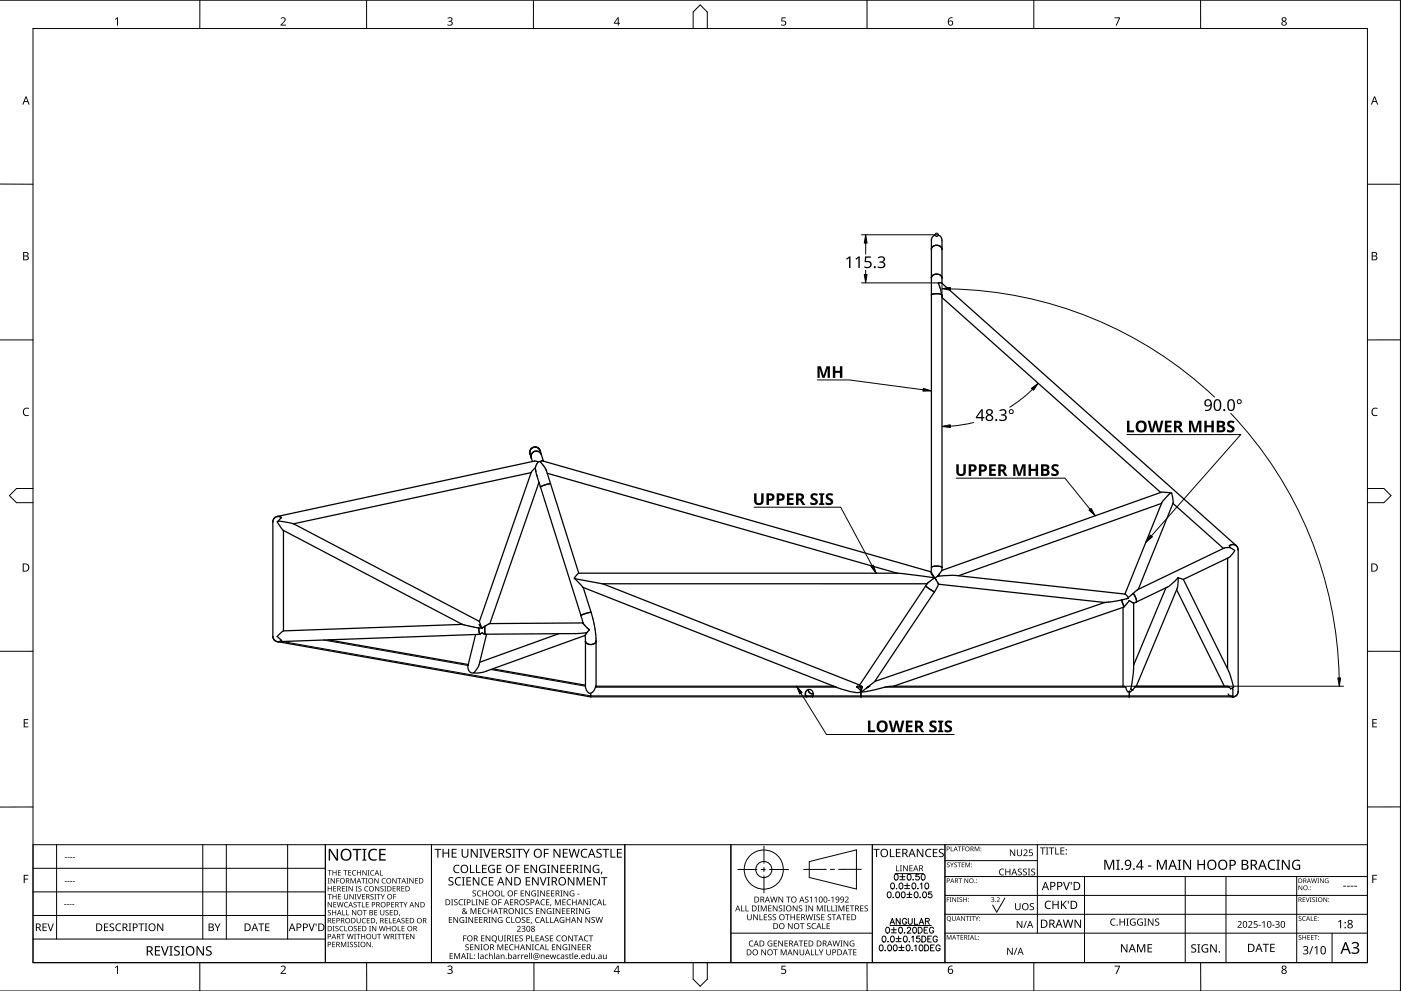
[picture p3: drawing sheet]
<svg xmlns="http://www.w3.org/2000/svg" width="420mm" height="297mm" viewBox="0 0 420 297" stroke-linecap="round" stroke-linejoin="round" font-family="sans-serif">
<g fill="none" stroke="#000" stroke-width=".38">
<path d="M279.3 74.7a1.66 1.66 0 0 1 1.6-1.2 1.66 1.66 0 0 1 1.6 1.2M279.3 72a1.59 1.59 0 0 1 1.6-1.6 1.59 1.59 0 0 1 1.6 1.6v12.9M279.3 72v98.1M279.3 83.3a1.66 1.66 0 0 1 1.6-1.1 1.66 1.66 0 0 1 1.6 1.1M281.4 84.9l1 3.4M281.4 84.9h.1M281.4 84.9h1l88.4 78.7M282.4 88.3l.1 .2M282.4 88.3a3.8 3.8 0 0 0-3.1 .1M282.5 88.5v.3M282.5 88.8h.1M282.5 89.2l65.6 58.4"/>
<path d="M282.5 88.5v81.6M158.9 136l.8 2.3M159.2 134.6a1.57 1.57 0 0 1 1.5-.6 1.57 1.57 0 0 1 1.3 1.1 1.6 1.6 0 0 0-2-1 1.6 1.6 0 0 0-1.1 2v-.6zM160.2 138.2l.8 .1M160.3 138.2l-77.2 16.6M161.1 138.3l.3 .1M161.4 138.4l-.9 1.8M161.4 138.4h.1M161.9 138.4l1.2 1.3M161.9 138.3h.1M162 135.1l1 3.1M162.3 136.3a1.6 1.6 0 0 0-2-1 1.6 1.6 0 0 0-1 2"/>
<path d="M162.4 138.1l-.5 .2M162.5 138.1h-.1M162.5 138.1l116.8 33.4M163.1 139.7l.8 1.5M81.8 156.4v34.3M83.5 156.2l-.3 .3 1.7 2.5M84.4 155.1l-.9 1.1M84.4 155.1a1.6 1.6 0 0 0-1.7-.1 1.6 1.6 0 0 0-.9 1.4M84.4 155.2a1.56 1.56 0 0 0-1.7-.2 1.56 1.56 0 0 0-.9 1.4M85 159l53.6 28.2M85 159v30.1M159.3 141.7l-71.3 15.3"/>
<path d="M159.3 141.6l-15.5 44.7-55.9-29.3-4.4-.8M160.5 140.2l-1.2 1.4M160.5 140.2l.2 1.2M160.7 141.4l.3 1M160.9 142.3l13.3 42.2 .9-.4 2.1-.6M161 142.4l.1 .3M161.6 144.6l-14.7 42.3M163.9 141.1l9.6 30.7h95.7l11 1.4-.3-.6a2.61 2.61 0 0 1-.6-2.4M164.1 141.9l105 29.9M165.1 145l-1.6 .3-1.4 .7M348.3 150.9l-60.8 21.7M351 147.8l-2.8-.2-65.7 23.4"/>
<path d="M351 147.8l-2.6 2.9-11 27.4 1 1 1.4-1.2M351 147.8l.4-.1v.2l.4 2.9M351.8 150.9l15.1 13.5M351.8 150.8l-10.4 25.8M172.5 173.6l2.4 2.5M173.5 171.8l-1.3 1.5 8.5 1.7M174.9 176.1l2.4 7.4M174.9 176.1l75.3 29.7M277.6 175.6l2.6 1.8M277.6 175.6l-19.8 29.7v.4M278 174.9v.1M278 174.9l-.4 .7"/>
<path d="M278.1 175h-97.3l77 30.3M278.2 174.8l-.2 .1M278.2 174.8h.1M279.2 171.9l.2 .3M279.3 170a3.5 3.5 0 0 1 3.2 .1M279.3 170.1a3.5 3.5 0 0 1 3.2 0M279.5 172.2l.7 1M280.2 173.2l-2 1.6M280.2 173.2h.1M280.3 177.4l-18 26.9 69-23.7M280.4 173.2h.1M280.4 173.2l.3 .6"/>
<path d="M280.7 173.8h.1M280.7 173.8l.1 .1M280.8 174l.7 1.1M281.1 172.7l-.7 .5M281.4 175.2l-1.2 2.2M281.5 175.1l49.8 5.5M281.7 172.4l-.6 .3M282.4 171l-1.2 1.7M282.5 171h-.1M282.5 170.1l-.1 .9M286.5 172.5l-5.4 .2M286.5 172.5l50.9 5.6"/>
<path d="M336.3 179.9l.8 1.9M336.3 179.9l.8 2M336.3 179.9l-4.5 .6M338.4 179.3l-2 .5M338.4 179.3h.1M339.8 177.9l.2 .2a3.2 3.2 0 0 1 .7 2.4M341.2 176.7l-1.4 1.2M349.7 176.2l-9.7 23.2M352.9 176.8l14.3 28.9M353.1 176.3l-12.3 29.4M353.3 173.2l-.3 3.1M353.3 173.2h.1"/>
<path d="M353.3 173.2l1.6 .5M353.3 173.2l-3.1 2.8-9.5 4.5M368.2 167.3v33.2M368.5 167.1l-13.6 6.6 13.6 27.5M368.9 164.2l1.4 .9-1.8 2.1M368.9 164.2l-1.7 .1-26 12.4M368.9 164.2l-.2-.6a1.63 1.63 0 0 1 2.6 1.2M371.3 164.8v42.5M83.1 192.3l94.1 16.6M85 189.1l-1.9 1.7 1.4 1.2a1.59 1.59 0 0 1-1.7 .2 1.59 1.59 0 0 1-1-1.4M98.5 191.8l41.9 7.4M138.6 187.2l-53.6 1.9"/>
<path d="M138.6 187.2h.1M138.6 187.2l5.9 1.1M140.4 199.3v.1a1.69 1.69 0 0 0 1.7 2.3M140.4 199.3h.1M142.6 190.2l-2.2 9.1M143.4 190.2l-59.9 2.1M143.7 187.2h.1M143.7 187.2l.3 .5M143.8 186.3l.7 2M143.8 190.1l-.2-1.9 .3 1.9M143.8 190.1l-.5 .1M144 187.7h.1"/>
<path d="M144 187.7l.5 .6M144.5 188.3h.1M144.6 189.7l-.7 .3M144.6 189.7h.1M145.4 187.7v2.4zM145.4 187.7l-.9 .6M145.9 190.1l-2.4 9.5-1.4 2.1M146.9 186.9l-1.5 .8M167.6 189.9l-23.7 8.6M174.8 186.7l.1 .2M174.9 186.8v.1M174.9 186.9h.1"/>
<path d="M174.9 186.9l1.9 1.9M174.9 186.7l-28 .2M175.5 190.4l.1 1.7M175.5 190.4l-29.6 10.8M175.5 190.4v.1M175.6 192.2a1.75 1.75 0 0 0 1.6 1 1.75 1.75 0 0 0 1.6-1h-.1M175.6 192.2a1.75 1.75 0 0 0 1.5 1 1.75 1.75 0 0 0 1.6-1M175.6 192.1v13.4a2.51 2.51 0 0 0 1.3 2.3 2.25 2.25 0 0 0 1.7-1.8M175.9 189.6l-2.9 .3-27.5 .2-.9-.4M176 189.6l-.5 .8M176.8 188.8h.1M176.8 188.8l-.8 .8"/>
<path d="M177.2 183.5l-2.1 .6-.9 .4 .7 2.3M177.3 183.5l1.1 4.7 .4 3.9M178.8 192.1v13.6M331.3 180.6h.1M331.8 180.5l-.5 .1M331.8 180.5h.1M336.8 182.1v23.6M336.9 182l-69 23.7M336.9 182h-.1M337 181.9l-.1 .1M337 181.9h.1M337.1 181.8l-.1 .1"/>
<path d="M338.7 180l-1.6 1.8M338.7 180h.1M338.7 180l1.2 .8M339.9 180.8h.1M339.9 180.8l.1 19.7M340.7 180.5l-.7 .3M145.8 201.2l-2 .5h-1.7M147.8 200.5l27.8 4.9M177.2 208.9h192.5M177.2 207.8v1M177.2 208.9h.1M178.7 205.7l-.1 .3"/>
<path d="M178.7 205.7h.1M178.7 205.7h71.4M241.6 208.6a1.29 1.29 0 0 1 1.2-1.9 1.29 1.29 0 0 1 .9 2M241.6 208.6h.1M241.6 208.6l.4 .3M241.7 208.6h.1M241.7 208.6l.1 .1M241.7 207.2v1.4M241.8 208.7h.1M241.8 208.7h2M242.4 206.7l.5 1 1 .2-.4 .1-.6-.2-.6-1.1M243.6 208.9h.1"/>
<path d="M243.7 208.8l-.1 .1M243.8 208.7l-.1 .1M250.2 205.8l.2 .1M250.5 205.8l.4 .2M257 205.8h.1M257 205.9l1 1 .1 .4a4.4 4.4 0 0 1-3.7-.2l-3.6-1.1M258.2 206v2.9M258.2 205.7l-1.2 .1M258.2 205.7h.1M258.2 205.7v.3M258.2 205.7l.4 .1M258.6 205.8h.1"/>
<path d="M258.6 205.8v.2M258.6 206l-.2 1.4M259.9 206.2l-1.5 1.2M260.1 206l-.2 .2M260.3 206l-.4 .2M260.4 206h.1M260.4 205.8h.1M260.4 205.8l-.3 .2M260.5 205.9l-.1 .1M260.5 205.8v.1M260.5 205.9h.1M260.7 205.7l-.3 .1"/>
<path d="M260.9 205.7h-.3M262.3 204.3l-1.9 1.5M267.2 205.7l-2 .3a25.5 25.5 0 0 1-6.8 1.4M267.2 205.7h70M337.2 205.7l.2 .1M337.4 205.7l.2 .2M337.6 205.9v.1M337.6 206l.4 1 .4 .4 .3-.2 .4 .1 .3-.6M338.7 207.2l-.1 1.7M339.1 206.6l.3 .1M339.4 206.7l.3 .1M339.9 200.5l-.8 6.1"/>
<path d="M340.3 205.9l-.6 .9-.6-.2M340.7 205.7l-.3 .1M340.7 205.7h27.3M368 205.7l.7 .3M368.3 208a1.58 1.58 0 0 0 1.8 .9 1.58 1.58 0 0 0 1.2-1.6 1.6 1.6 0 0 1-1.6 1.6M368.5 201.2l1.5 4.8a.69 .69 0 0 1-.7 .4 .69 .69 0 0 1-.6-.4M369.6 206.2l.1 2.7M369.7 208.9h.1"/>
</g>
<path d="M84.7 192.3l92.5 16.3h192.5M97 191.8l43.4 7.7M147.2 200.7l28.4 5M178.6 206h72.3M257.1 206h1.5M260.1 206h.3M265.2 206h72.4M340.3 206h28.4" fill="none" stroke="#000" stroke-width=".3"/>
<g fill="#000">
<path d="M98.6 254.4h.5l1.9 2.9v-2.9h.4v3.6h-.5l-1.9-3v3h-.4zM105.8 254.4h2.6v.4h-1.1v3.2h-.4v-3.2h-1.1zM108.6 254.4h1.3v.3l-.4 .1v2.8l.4 .1v.3h-1.3v-.3l.5-.1v-2.8l-.5-.1zM110.9 254.9a1.97 1.97 0 0 1 2.2-.3l-.2 .4a1.41 1.41 0 0 0-1.8 .2 1.41 1.41 0 0 0 0 1.8 1.37 1.37 0 0 0 1.8 .5v.4a1.84 1.84 0 0 1-2.3-.6 1.84 1.84 0 0 1 .3-2.4zM113.7 254.4h2v.4h-1.5v1.1h1.4v.4h-1.4v1.3h1.5v.4h-2zM130.3 254.4h2v.3h-.8v2.4h-.3v-2.4h-.9zM132.7 254.4h.3v1.2h1.4v-1.2h.3v2.7h-.3v-1.3h-1.4v1.3h-.3zM135.5 254.4h1.4v.3h-1.1v.9h1.1v.2h-1.1v1h1.1v.3h-1.4zM136.3 259.5l.6-.3 .9 .1-.1 .3-.6-.1a1 1 0 0 0-.8 1.2 1 1 0 0 0 1.4 .6v.3a1.29 1.29 0 0 1-1.6-.4 1.29 1.29 0 0 1 .2-1.7zM138.4 254.4h.4v1.7a.69 .69 0 0 0 .7 .7 .69 .69 0 0 0 .6-.7v-1.7h.4v1.7a1.02 1.02 0 0 1-1 1 1.02 1.02 0 0 1-1.1-1zM141.2 254.4h.4l1.4 2.2v-2.2h.3v2.7h-.4l-1.4-2.2v2.2h-.3zM143.8 254.4h.9l-.3 .3v2.1l.3 .3h-.9l.3-.3v-2.1z"/>
<path d="M144.9 254.4h.3l.8 2.3 .7-2.3h.4l-.9 2.7h-.4zM147.5 254.4h1.4v.3h-1.1v.9h1.1v.2h-1.1v1h1.1v.3h-1.4zM151.8 254.7l.5-.3 .9 .1-.1 .3h-.1a.56 .56 0 0 0-1 .2 .56 .56 0 0 0 .7 .7 .78 .78 0 0 1 .6 1 .78 .78 0 0 1-1.2 .4l-.5-.1v-.3l.6 .1a.52 .52 0 0 0 .8-.4 .52 .52 0 0 0-.6-.5l-.6-.5zM153.6 254.4h1l-.3 .3v2.1l.3 .3h-1l.3-.3v-2.1zM154.8 254.4h2v.3h-.9v2.4h-.3v-2.4h-.8zM156.8 254.4h.4l.6 1.3 .7-1.3h.4l-.9 1.7v1h-.3v-1zM163.1 254.4h1.5v.3h-1.2v1h1.1v.3h-1.1v1.1h-.3zM166 254.4h.4l1.4 2.2v-2.2h.3v2.7h-.4l-1.4-2.2v2.2h-.3zM168.8 254.4h1.5v.3h-1.2v.9h1.1v.2h-1.1v1h1.2v.3h-1.5zM170.5 254.4h.4l.5 2.3 .6-2.3h.4l.6 2.3 .5-2.3h.4l-.7 2.7h-.4l-.6-2.3-.6 2.3h-.4zM174.5 254.8l.9-.4 .8 .2-.2 .2a1.07 1.07 0 0 0-1.5 1 1.07 1.07 0 0 0 1.5 .9v.3a1.38 1.38 0 0 1-1.7-.4 1.38 1.38 0 0 1 .2-1.8zM179 254.7l.5-.3 .9 .1-.1 .3h-.1a.56 .56 0 0 0-1 .2 .56 .56 0 0 0 .7 .7 .78 .78 0 0 1 .5 1 .78 .78 0 0 1-1.1 .4l-.5-.1v-.3l.6 .1a.52 .52 0 0 0 .8-.4 .52 .52 0 0 0-.7-.5l-.6-.5z"/>
<path d="M180.7 254.4h2v.3h-.8v2.4h-.4v-2.4h-.8zM183.1 254.4h.3v2.4h1.2v.3h-1.5zM185 254.4h1.5v.3h-1.2v.9h1.1v.2h-1.1v1h1.2v.3h-1.5zM262 254.4h1.8v.3h-.8v2.2h-.3v-2.2h-.7zM266.9 254.4h.3v2.2h1.1v.3h-1.4zM268.7 254.4h1.4v.3h-1.1v.8h1v.2h-1v.9h1.1v.3h-1.4zM275 254.4h.3l1.3 2.1v-2.1h.3v2.5h-.4l-1.3-2v2h-.2zM277.8 254.7l.8-.3 .7 .1-.1 .3a1 1 0 0 0-1.5 .9 1 1 0 0 0 1.5 .9v.2a1.29 1.29 0 0 1-1.6-.4 1.29 1.29 0 0 1 .2-1.7zM279.8 254.4h1.3v.3h-1v.8h1v.2h-1v.9h1v.3h-1.3zM281.7 254.7l.5-.3 .8 .1-.2 .2a.52 .52 0 0 0-.9 .2 .52 .52 0 0 0 .6 .7 .73 .73 0 0 1 .5 1 .73 .73 0 0 1-1 .3l-.5-.1v-.3l.4 .1a.55 .55 0 0 0 .9-.3 .55 .55 0 0 0-.8-.6l-.4-.4zM284 258.7l.5-.2 .2 .2a.34 .34 0 0 0-.4-.1 .34 .34 0 0 0-.1 .5 .34 .34 0 0 0 .4 .1 .45 .45 0 0 1 0 .8 .45 .45 0 0 1-.7-.3 .34 .34 0 0 0 .5 .2 .34 .34 0 0 0 .1-.6l-.5-.2zM285.1 253.7h.2v1.3h.6v.2h-.8z"/>
<path d="M284.9 258.5h.2l.4 .7 .5-.7-.4 .9v.5h-.2v-.5zM286.2 258.7l.5-.2 .2 .2a.34 .34 0 0 0-.4-.1 .34 .34 0 0 0-.1 .5 .34 .34 0 0 0 .4 .1 .45 .45 0 0 1 0 .8 .45 .45 0 0 1-.7-.3 .34 .34 0 0 0 .5 .2 .34 .34 0 0 0 .1-.6l-.5-.2zM287.1 258.5h1.1l-.4 .2v1.2h-.2v-1.2zM287.2 253.7h1.1l-.4 .2v1.3h-.2v-1.3zM288.5 253.7h.8v.2h-.6v.5h.6l-.6 .2v.6h-.2zM288.4 258.5h.8v.2h-.6v.4h.6l-.6 .2v.5h.6v.1h-.8zM289.5 258.5h.3l.4 1.2 .5-1.2h.2v1.4h-.2l.1-1.2-.7 1.2-.4-1.2v1.2h-.2zM292.3 253.7h.3l.4 1.2 .5-1.2h.2v1.5h-.2l.1-1.3-.7 1.3-.4-1.3v1.3h-.2zM311.9 254h1.6v.2h-.7v1.9h-.2v-1.9h-.7zM313.7 254h.7l-.2 .2v1.7l.2 .2h-.7l.2-.2v-1.7zM314.6 254h1.6v.2h-.7v1.9h-.3v-1.9h-.6zM316.5 254h.2v1.9h1v.2h-1.2z"/>
<path d="M318 254h1.2v.2h-.9v.7h.8v.2h-.8v.8h.9v.2h-1.2zM344.3 259.4h1v.3h-1zM380.6 258.1l1-.4 .9 .1-.2 .4a1.2 1.2 0 0 0-1.7 1.1 1.2 1.2 0 0 0 1.7 1v.3a1.56 1.56 0 0 1-1.9-.5 1.56 1.56 0 0 1 .2-2zM387.9 258.1l.5-.3 .8-.1 .7 .1-.2 .4a1.23 1.23 0 0 0-1.9 .9 1.23 1.23 0 0 0 1.8 1.2v-.8h-.7v-.4h1v1.5a1.63 1.63 0 0 1-2.1-.3 1.63 1.63 0 0 1 .1-2.2zM12.8 276.8h1.2v.3h-1v.7h1v.2h-1v.8h1v.3h-1.2zM14.2 276.8h.3l.7 2 .6-2h.3l-.8 2.3h-.3zM31.2 276.8h1.3v.3h-1v.7h.9v.2h-.9v.8h1v.3h-1.3zM33 277l.4-.2 .8 .1-.2 .2a.48 .48 0 0 0-.8 .2 .48 .48 0 0 0 .6 .6l.5 .6a.93 .93 0 0 1-1.5 .5v-.3l.3 .1a.51 .51 0 0 0 .9-.3 .51 .51 0 0 0-.7-.5l-.4-.4zM34.9 277.1l.8-.3 .6 .1-.1 .2a.93 .93 0 0 0-1.3 .9 .93 .93 0 0 0 1.4 .8v.2a1.2 1.2 0 0 1-1.6-.4 1.2 1.2 0 0 1 .2-1.5zM38.6 276.8h.8l-.3 .2v1.9l.3 .2h-.8l.2-.2v-1.9zM41.5 276.8h1.7v.3h-.7v2h-.3v-2h-.7zM43.4 276.8h.8l-.3 .2v1.9l.3 .2h-.8l.2-.2v-1.9z"/>
<path d="M47.1 276.8h.4l1.2 1.9v-1.9h.3v2.3h-.4l-1.2-1.9v1.9h-.3zM64.3 276.8h.4l.5 1.1 .6-1.1h.4l-.8 1.4v.9h-.3v-.9zM77.5 276.8h1.7v.3h-.7v2h-.3v-2h-.7zM79.5 276.8h1.3v.3h-1v.7h1v.2h-1v.8h1v.3h-1.3zM92.5 276.8h.3l.7 2 .6-2h.3l-.8 2.3h-.3zM94.6 276.8h.3v.8h-.2zM98.3 263.2h.6l-.2 .2v1.2l.2 .2h-.6l.2-.2v-1.2zM98.3 260.8h1.2v.2h-.5v1.4h-.2v-1.4h-.5zM98.3 268h1.2v.2h-.5v1.4h-.2v-1.4h-.5zM98.4 272.9l.5-.2 .4 .1-.1 .2a.37 .37 0 0 0-.5-.1 .37 .37 0 0 0-.2 .4 .37 .37 0 0 0 .5 .2 .5 .5 0 0 1 .1 .9 .5 .5 0 0 1-.8-.3h.1a.4 .4 0 0 0 .5 .1 .4 .4 0 0 0 .1-.5 .4 .4 0 0 0-.5-.2zM98.3 265.6h.2v.7h.8v-.7h.2v1.6h-.2v-.8h-.8v.8h-.2zM98.3 270.4h.2l.9 1.3v-1.3h.1v1.6h-.2l-.8-1.4v1.4h-.2z"/>
<path d="M99.8 277.5h.6l-.2 .2v1.3l.2 .1h-.6l.2-.1v-1.3zM99.2 263.2h.2l.8 1.3v-1.3h.2v1.6h-.2l-.9-1.3v1.3h-.1zM99.7 275.1h.9v.2h-.7v.5h.6v.2h-.6v.6h.7v.1h-.9zM99.9 265.6h.9v.2h-.7v.5h.7v.1h-.7v.6h.7v.2h-.9zM99.6 272.8h.2v.6h.8v-.6h.2v1.5h-.2v-.7h-.8v.7h-.2zM100 270.4h.9v.2h-.7v.4h.6v.2h-.6v.6h.7v.2h-.9zM99.7 260.8h.2v.7h.8v-.7h.2v1.6h-.2v-.7h-.8v.7h-.2zM99.7 268h.2v.7h.8v-.7h.2v1.6h-.2v-.8h-.8v.8h-.2zM100.9 263.2h.8v.2h-.6v.6h.6v.1h-.6v.7h-.2zM100.7 277.7l.5-.2 .3 .1v.2a.37 .37 0 0 0-.5-.2 .37 .37 0 0 0-.2 .5 .37 .37 0 0 0 .5 .2 .5 .5 0 0 1 0 .8 .5 .5 0 0 1-.7-.2h.1a.4 .4 0 0 0 .5 .1 .4 .4 0 0 0 .1-.5 .4 .4 0 0 0-.5-.2zM101.4 260.8h.8v.2h-.6v.5h.6v.2h-.6v.5h.6v.2h-.8zM101.4 268h.8v.2h-.6v.5h.6v.1h-.6v.6h.6v.2h-.8z"/>
<path d="M102 277.7l.4-.2 .6 .1-.1 .2-.3-.1a.65 .65 0 0 0-.6 .8 .65 .65 0 0 0 .9 .4 .75 .75 0 0 1-1-.1 .75 .75 0 0 1 .1-1.1zM101 270.4h.2l.3 1.3 .4-1.3h.2l.4 1.3 .3-1.3h.2l-.4 1.6h-.2l-.4-1.4-.4 1.4h-.2zM102.7 272.8h.2v1.4h.7v.1h-.9zM103.3 277.5h.2v1.4h.7v.2h-.9zM102.5 265.6h.9v.2h-.7v.5h.7v.1h-.7v.6h.7v.2h-.9zM103 260.8h1.2v.2h-.5v1.4h-.2v-1.4h-.5zM103.8 272.8h.2v1.4h.7v.1h-.9zM103.4 270.6l.6-.2h.4l-.1 .2a.64 .64 0 0 0-.9 .6 .64 .64 0 0 0 .9 .5 .75 .75 0 0 1-1-.1 .75 .75 0 0 1 .1-1zM103.7 265.6h.5l-.2 .2v1.2l.2 .2h-.5l.1-.2v-1.2zM103.2 268h.2v1a.41 .41 0 0 0 .4 .4 .41 .41 0 0 0 .4-.4v-1h.2v1a.61 .61 0 0 1-.6 .6 .61 .61 0 0 1-.6-.6zM104.4 260.8h.9v.2h-.7v.5h.7v.2h-.7v.5h.7v.2h-.9zM104.5 265.6h.3l.8 1.3v-1.3h.2v1.6h-.2l-.9-1.3v1.3h-.2z"/>
<path d="M105.1 263.2h.3l.5 1.3 .5-1.3h.3v1.6h-.2v-1.4l-.7 1.4-.5-1.4v1.4h-.2zM104.8 268h.2l.9 1.3v-1.3h.1v1.6h-.2l-.8-1.3v1.3h-.2zM105.8 261l.4-.2 .6 .1-.1 .2-.4-.1a.65 .65 0 0 0-.5 .8 .65 .65 0 0 0 .9 .4 .75 .75 0 0 1-1.1-.1 .75 .75 0 0 1 .2-1.1zM105.6 272.8h.2l.8 1.3v-1.3h.2v1.5h-.2l-.9-1.3 .1 1.3h-.2zM106.4 268h.5l-.2 .1v1.3l.2 .2h-.5l.1-.2v-1.3zM106.1 270.5l.5-.1h.4l-.1 .2a.37 .37 0 0 0-.5-.1 .37 .37 0 0 0-.2 .5 .37 .37 0 0 0 .5 .1 .5 .5 0 0 1 .1 .9 .5 .5 0 0 1-.8-.3l.1 .1a.4 .4 0 0 0 .5 0 .4 .4 0 0 0 .1-.5 .4 .4 0 0 0-.5-.2zM107 268h.2l.5 1.4 .4-1.4h.2l-.5 1.6h-.2zM106.2 277.7l.5-.2 .3 .1v.2a.37 .37 0 0 0-.5-.2 .37 .37 0 0 0-.2 .5 .37 .37 0 0 0 .5 .2 .5 .5 0 0 1 .1 .8 .5 .5 0 0 1-.8-.2h.1a.4 .4 0 0 0 .5 .1 .4 .4 0 0 0 .1-.5 .4 .4 0 0 0-.5-.2zM106.7 265.6h.5l-.1 .2v1.2l.1 .2h-.5l.2-.2v-1.2zM107.1 270.4h1.2v.2h-.5v1.4h-.2v-1.4h-.5zM107 275.1h.2v1.1a.41 .41 0 0 0 .4 .4 .41 .41 0 0 0 .4-.4v-1.1h.2v1.1a.61 .61 0 0 1-.6 .6 .61 .61 0 0 1-.6-.6zM107 260.8h.2v.7h.9v-.7h.2v1.6h-.2v-.7h-.9v.7h-.2z"/>
<path d="M107.4 277.5h.9v.2h-.7v.5h.6v.2h-.6v.5h.7v.2h-.9zM107.5 265.8l.6-.2 .3 .1-.1 .1a.37 .37 0 0 0-.4-.1 .37 .37 0 0 0-.2 .5 .37 .37 0 0 0 .5 .2 .5 .5 0 0 1 0 .8 .5 .5 0 0 1-.8-.3l.2 .1a.4 .4 0 0 0 .5 .1 .4 .4 0 0 0 .1-.6 .4 .4 0 0 0-.5-.1zM108.5 270.4h.2v1.4h.7v.2h-.9zM108.4 263.2h1.1v.2h-.4v1.4h-.2v-1.4h-.5zM108.7 275.3l.5-.2 .5 .1-.1 .2-.3-.1a.65 .65 0 0 0-.5 .8 .65 .65 0 0 0 .9 .4 .75 .75 0 0 1-1.1-.1 .75 .75 0 0 1 .1-1.1zM108.6 268h.8v.2h-.6v.5h.6v.1h-.6v.6h.6v.2h-.8zM108.8 272.8h1.2v.1h-.5v1.4h-.2v-1.4h-.5zM108.7 260.8h.2l.9 1.3v-1.3h.1v1.6h-.2l-.8-1.3v1.3h-.2zM109.5 265.8l.5-.2 .5 .1-.1 .1a.64 .64 0 0 0-.9 .6 .64 .64 0 0 0 .9 .6 .75 .75 0 0 1-1.1-.1 .75 .75 0 0 1 .2-1.1zM109.7 263.2h.5l-.2 .2v1.2l.2 .2h-.5l.1-.2v-1.2zM109.7 270.4h.9v.2h-.7v.4h.7v.2h-.7v.6h.7v.2h-.9zM110.2 260.8h.6l-.2 .2v1.3l.2 .1h-.6l.2-.1v-1.3z"/>
<path d="M110 275.1h.9v.2h-.7v.5h.6v.2h-.6v.6h.7v.1h-.9zM110.7 277.5h.6l-.2 .2v1.3l.2 .1h-.6l.2-.1v-1.3zM111.2 261l.6-.2 .4 .1v.2a.64 .64 0 0 0-1 .6 .64 .64 0 0 0 1 .5 .75 .75 0 0 1-1.1-.1 .75 .75 0 0 1 .1-1.1zM111.2 268.1l.5-.1 .3 .1v.1a.37 .37 0 0 0-.5-.1 .37 .37 0 0 0-.2 .5 .37 .37 0 0 0 .5 .2 .5 .5 0 0 1 .1 .8 .5 .5 0 0 1-.8-.3l.1 .1a.4 .4 0 0 0 .5 0 .4 .4 0 0 0 .1-.5 .4 .4 0 0 0-.5-.1zM111.6 277.5h.2l.9 1.3-.1-1.3h.2v1.6h-.2l-.8-1.3v1.3h-.2zM112.3 268h.5l-.1 .1v1.3l.1 .2h-.5l.2-.2v-1.3zM111.7 279.9h.2v1a.41 .41 0 0 0 .4 .5 .41 .41 0 0 0 .4-.5v-1h.2v1a.61 .61 0 0 1-.6 .6 .61 .61 0 0 1-.6-.6zM112.8 276.5h.3l-.4 .5zM112.2 272.8h.9v.1h-.7v.5h.7v.2h-.7v.6h.7v.1h-.9zM112.3 263.2h.2l.8 1.3v-1.3h.2v1.6h-.2l-.9-1.3 .1 1.3h-.2zM113 268h1.1v.2h-.4v1.4h-.3v-1.4h-.4zM112.5 265.6h.2l.9 1.3-.1-1.3h.2v1.6h-.2l-.9-1.3 .1 1.3h-.2z"/>
<path d="M113.9 260.8h.2v1.4h.7v.2h-.9zM114.2 268h.2l.4 .8 .4-.8h.2l-.5 1v.6h-.2v-.6zM114.2 265.8l.5-.2 .3 .1v.1a.37 .37 0 0 0-.5-.1 .37 .37 0 0 0-.2 .5 .37 .37 0 0 0 .5 .2 .5 .5 0 0 1 .1 .8 .5 .5 0 0 1-.8-.3l.1 .1a.4 .4 0 0 0 .5 .1 .4 .4 0 0 0 .1-.6 .4 .4 0 0 0-.5-.1zM114.7 263.4l.5-.2 .4 .1v.2a.64 .64 0 0 0-.9 .5 .64 .64 0 0 0 .9 .6 .75 .75 0 0 1-1.1-.1 .75 .75 0 0 1 .2-1.1zM113.7 277.5h.2l.3 1.4 .3-1.4h.3l.3 1.4 .4-1.4h.2l-.5 1.6h-.2l-.4-1.3-.3 1.3h-.2zM114 272.8h.2v1a.41 .41 0 0 0 .5 .4 .41 .41 0 0 0 .4-.4v-1h.2v1a.61 .61 0 0 1-.7 .6 .61 .61 0 0 1-.6-.6zM115.3 265.6h.5l-.2 .2v1.2l.2 .2h-.5l.1-.2v-1.2zM115.4 275.1h.9v.2h-.7v.5h.7v.2h-.7v.6h.7v.1h-.9zM115.7 272.9l.5-.2 .3 .1v.2a.37 .37 0 0 0-.5-.1 .37 .37 0 0 0-.2 .4 .37 .37 0 0 0 .5 .2 .5 .5 0 0 1 .1 .9 .5 .5 0 0 1-.8-.3h.1a.4 .4 0 0 0 .5 .1 .4 .4 0 0 0 .1-.5 .4 .4 0 0 0-.5-.2zM116.6 275.1h.2v1.5h.7v.1h-.9zM115.9 277.5h.2v.7h.8v-.7h.2v1.6h-.2v-.7h-.8v.7h-.2zM116.9 272.8h.9v.1h-.7v.5h.6v.2h-.6v.6h.7v.1h-.9z"/>
<path d="M117.9 268h.9v.2h-.7v.5h.7v.2h-.7v.7h-.2zM117.3 270.4h.9v.2h-.7v.4h.7v.2h-.7v.6h.7v.2h-.9zM117.8 265.6h.8v.2h-.6v.5h.6v.1h-.6v.6h.6v.2h-.8zM117.8 275.1h.9v.2h-.7v.5h.7v.2h-.7v.6h.7v.1h-.9zM117.7 263.2h.2l.8 1.3v-1.3h.2v1.6h-.2l-.9-1.3 .1 1.3h-.2zM119.3 277.5h.2v1.4h.7v.2h-.9zM119.2 263.2h1.1v.2h-.4v1.4h-.2v-1.4h-.5zM119.7 274.1h.3l-.4 .5zM119.7 270.4h1.2v.2h-.5v1.4h-.2v-1.4h-.5zM120.4 265.6h.9v.2h-.7v.5h.6v.1h-.6v.6h.7v.2h-.9zM120.4 277.5h.9v.2h-.7v.5h.7v.2h-.7v.5h.7v.2h-.9zM120.5 275.3l.5-.2 .3 .1v.2a.37 .37 0 0 0-.5-.2 .37 .37 0 0 0-.2 .5 .37 .37 0 0 0 .5 .2 .5 .5 0 0 1 0 .8 .5 .5 0 0 1-.7-.2h.1a.4 .4 0 0 0 .5 .1 .4 .4 0 0 0 .1-.5 .4 .4 0 0 0-.5-.2z"/>
<path d="M121 270.4h.2l.4 .8 .4-.8h.2l-.5 .9v.7h-.2v-.6zM121.9 263.2h.6l-.2 .2v1.2l.2 .2h-.6l.2-.2v-1.2zM121.7 275.1h.9v.2h-.7v.5h.6v.2h-.6v.6h.7v.1h-.9zM122.8 263.2h.2l.8 1.3v-1.3h.2v1.6h-.2l-.9-1.3v1.3h-.1zM124.4 263.2h.9v.2h-.7v.5h.7v.2h-.7v.5h.7v.2h-.9zM124.4 270.4h.2l.9 1.3v-1.3h.2v1.6h-.3l-.8-1.4v1.4h-.2zM134.6 274.9h1v.2h-.8v.5h.7v.2h-.7v.6h.8v.2h-1zM135.3 269.6h.6l-.2 .1v1.5l.2 .1h-.6l.2-.1v-1.5zM134.6 263.2l.5-.3 .9 .1-.3 .2a.52 .52 0 0 0-.9 .2 .52 .52 0 0 0 .7 .7 .73 .73 0 0 1 .5 1 .73 .73 0 0 1-1.1 .3l-.4-.1v-.3l.3 .1a.55 .55 0 0 0 .9-.3 .55 .55 0 0 0-.7-.6l-.5-.4zM136.3 269.7l.6-.2 .3 .1-.1 .2a.37 .37 0 0 0-.5-.1 .37 .37 0 0 0 0 .6l.6 .3v.5l-.6 .3-.5-.1 .2-.2a.39 .39 0 0 0 .6 .1 .39 .39 0 0 0-.1-.6l-.6-.4zM136 274.9h.2l1 1.4v-1.4h.2v1.7h-.3l-.9-1.4v1.4h-.2zM136.7 263.2l.7-.3 .9 .1-.2 .3-.5-.1a1 1 0 0 0-.8 1.3 1 1 0 0 0 1.4 .6v.2a1.29 1.29 0 0 1-1.7-.4 1.29 1.29 0 0 1 .2-1.7z"/>
<path d="M137.7 269.8l.7-.3 .5 .1-.1 .2a.71 .71 0 0 0-1.1 .7 .71 .71 0 0 0 1.1 .6 .79 .79 0 0 1-1.1 0 .79 .79 0 0 1-.1-1zM138 275.1l.8-.2h.4l-.1 .2a.73 .73 0 0 0-1.1 .6 .73 .73 0 0 0 1 .7v-.5h-.4v-.2h.6v.9a.96 .96 0 0 1-1.3-.2 .96 .96 0 0 1 .1-1.3zM138.5 262.9h.9l-.3 .3v1.9l.3 .3h-.9l.3-.3v-1.9zM139 269.6h.7l-.2 .1v1.5l.2 .1h-.7l.2-.1v-1.5zM139.5 274.9h.6l-.2 .1v1.5l.2 .1h-.6l.2-.1v-1.5zM140.9 259.2h.4v2.2h1v.3h-1.4zM139.9 262.9h1.4v.3h-1.1v.8h1v.2h-1v.9h1.1v.3h-1.4zM141.5 269.6h.2v1.5h.8v.2h-1zM140.5 274.9h.2l1 1.4v-1.4h.2v1.7h-.3l-.9-1.4v1.4h-.2zM141.1 272.2h.3l.6 1.5 .5-1.5h.4v1.8h-.2v-1.6l-.6 1.6h-.2l-.6-1.6v1.6h-.2zM142.8 259.2h.3v2.2h1v.3h-1.3zM141.8 267.1l.6-.2 .3 .1v.2a.37 .37 0 0 0-.6-.2 .37 .37 0 0 0 0 .6 .58 .58 0 0 1 .7 .4 .58 .58 0 0 1-.4 .7 .58 .58 0 0 1-.7-.3h.1a.39 .39 0 0 0 .6 .2 .39 .39 0 0 0 0-.7l-.7-.3z"/>
<path d="M142.6 269.6h.7l-.2 .1v1.5l.2 .1h-.7l.3-.1v-1.5zM142.4 274.9h.9v.2h-.7v.5h.7v.2h-.7v.6h.7v.2h-.9zM141.8 262.9h.4l1.3 2.1v-2.1h.3v2.5h-.4l-1.3-2.1v2.1h-.3zM143.3 267.1l.5-.2 .6 .1-.1 .2-.4-.1a.72 .72 0 0 0-.6 .9 .72 .72 0 0 0 1 .4 .81 .81 0 0 1-1.1 0 .81 .81 0 0 1-.1-1.1zM143.4 272.2h.9v.2h-.7v.6h.7v.2h-.7v.6h.7v.2h-.9zM143.7 274.9h1v.2h-.8v.5h.8v.2h-.8v.6h.8v.2h-1zM143.6 269.6h.3l.9 1.4v-1.4h.2v1.7h-.2l-1-1.4v1.4h-.2zM144.6 263.2l.7-.3 .9 .1-.2 .3-.5-.1a1 1 0 0 0-.8 1.3 1 1 0 0 0 1.4 .6v.2a1.29 1.29 0 0 1-1.7-.4 1.29 1.29 0 0 1 .2-1.7zM144.9 272.4l.6-.2 .5 .1-.1 .2a.71 .71 0 0 0-1.1 .6 .71 .71 0 0 0 1.1 .6 .81 .81 0 0 1-1.1 0 .81 .81 0 0 1-.1-1.1zM144.6 259.2h1.3v.3h-1v.8h1v.2h-1v.9h1v.3h-1.3zM144.7 266.9h.2v.8h.9v-.8h.2v1.8h-.2v-.8h-.9v.8h-.2zM145.5 269.6h1v.2h-.8v.5h.7v.2h-.7v.6h.8v.2h-1z"/>
<path d="M146.5 274.9h.6l-.2 .1v1.5l.2 .1h-.6l.2-.1v-1.5zM146.7 259.5l1.1-.3 .6 .1-.1 .3a1.02 1.02 0 0 0-1.6 .8 1.02 1.02 0 0 0 1.4 1v-.7h-.5v-.3h.8v1.2a1.35 1.35 0 0 1-1.8-.3 1.35 1.35 0 0 1 .1-1.8zM146.3 272.2h.2v.8h.9v-.8h.2v1.8h-.2v-.8h-.9v.8h-.2zM146.6 262.9h1.4v.3h-1.1v.8h1v.2h-1v.9h1.1v.3h-1.4zM147.5 274.9h.2l1 1.4v-1.4h.2v1.7h-.3l-.9-1.4v1.4h-.2zM149.4 269.6h1v.2h-.7v.6h.7v.2h-.7v.7h-.3zM149.5 275.1l.8-.2h.4l-.1 .2a.73 .73 0 0 0-1.1 .6 .73 .73 0 0 0 1 .7v-.5h-.4v-.2h.6v.9a.96 .96 0 0 1-1.3-.2 .96 .96 0 0 1 .1-1.3zM149.5 272.2h1.3v.2h-.6v1.6h-.2v-1.6h-.5zM150.4 266.9h.2v1.6h.8v.2h-1zM149 259.2h1.4v.3h-1.1v.8h1v.2h-1v.9h1.1v.3h-1.4zM151.9 275.1l.6-.3 .5 .1-.1 .2a.71 .71 0 0 0-1 .7 .71 .71 0 0 0 1.1 .6 .81 .81 0 0 1-1.2 0 .81 .81 0 0 1 0-1.1zM153.3 274.9h.3v1.5h.7v.2h-1z"/>
<path d="M151.6 262.9h.4l1.3 2.1v-2.1h.3v2.5h-.4l-1.3-2.1v2.1h-.3zM152.9 269.6h1v.2h-.7v.5h.7v.2h-.7v.6h.7v.2h-1zM154.2 266.9h1v.2h-.7v.6h.7v.2h-.7v.8h-.3zM154.5 259.2h1.4v.3h-1.1v.9h1v.2h-1v1.1h-.3zM154.5 272.2h.3l.9 1.5v-1.5h.2v1.8h-.2l-1-1.5v1.5h-.2zM155 277.7a.63 .63 0 0 1 1.1 .1 .63 .63 0 0 1-.4 .9l-.4 .4h.9v.2h-1.2l.5-.7a.47 .47 0 0 0 .4-.4 .47 .47 0 0 0-.4-.5zM156.2 272.2h.7l-.2 .2v1.4l.2 .2h-.7l.3-.2v-1.4zM156.1 266.9h1v.2h-.7v.6h.7v.2h-.7v.6h.7v.2h-1zM156.4 277.7a.55 .55 0 0 1 .9-.3 .55 .55 0 0 1 0 .9l-.1 .1a.55 .55 0 0 1 .3 .8 .55 .55 0 0 1-.8 .1l-.3-.3a.47 .47 0 0 0 .7 .2 .47 .47 0 0 0 .1-.7h-.5v-.2a.39 .39 0 0 0 .6-.2 .39 .39 0 0 0-.2-.5 .39 .39 0 0 0-.6 .2zM156.5 275l.7-.1h.3l-.1 .2a.37 .37 0 0 0-.5-.1 .37 .37 0 0 0 0 .6 .6 .6 0 0 1 .6 .8 .6 .6 0 0 1-1 .2l.1-.2a.39 .39 0 0 0 .6 .1 .39 .39 0 0 0-.1-.6l-.6-.4zM157.4 272.4l.5-.2 .6 .1-.1 .2-.4-.1a.72 .72 0 0 0-.6 .9 .72 .72 0 0 0 1 .4 .81 .81 0 0 1-1.1 0 .81 .81 0 0 1-.1-1.1zM157.2 259.2h1.4v.3h-1.1v.8h1v.2h-1v.9h1.1v.3h-1.4z"/>
<path d="M157.8 269.7l.6-.2 .3 .1v.2a.37 .37 0 0 0-.6-.1 .37 .37 0 0 0 0 .6l.6 .3v.5l-.6 .3-.5-.1 .2-.2a.39 .39 0 0 0 .6 .1 .39 .39 0 0 0-.1-.6l-.6-.4zM157.9 274.9h1v.2h-.8v.5h.7v.2h-.7v.6h.8v.2h-1zM157.5 266.9h.3l.9 1.5v-1.5h.2v1.8h-.2l-1-1.5v1.5h-.2zM157.7 262.9h1.3v.3h-1v.8h1v.2h-1v.9h1v.3h-1.3zM159.3 276.3l.2 .1-.4 .5zM158.8 272.4l.6-.2 .3 .1v.2a.37 .37 0 0 0-.6-.2 .37 .37 0 0 0 0 .6 .6 .6 0 0 1 .7 .8 .6 .6 0 0 1-1 .3v-.2a.39 .39 0 0 0 .6 .1 .39 .39 0 0 0 0-.6l-.7-.4zM159.5 267.1l.9-.2 .3 .1v.2a.73 .73 0 0 0-1.2 .5 .73 .73 0 0 0 1 .8v-.6h-.3v-.2h.6v.9a.96 .96 0 0 1-1.3-.2 .96 .96 0 0 1 0-1.3zM159.1 259.2h.4l1.3 2.1v-2.1h.3v2.5h-.4l-1.3-2.1v2.1h-.3zM160.7 275.1l.5-.2h.6l-.1 .2-.4-.1a.72 .72 0 0 0-.6 1 .72 .72 0 0 0 1.1 .4 .81 .81 0 0 1-1.2 0 .81 .81 0 0 1 0-1.1zM159.6 262.9h.3l1.4 2.1-.1-2.1h.3v2.5h-.3l-1.4-2.1 .1 2.1h-.3zM161 266.9h.7l-.2 .2v1.4l.2 .2h-.7l.3-.2v-1.4zM160.8 272.2h1v.2h-.8v.6h.7v.2h-.7v.6h.8v.2h-1z"/>
<path d="M161.9 262.9h.3l.7 2.1 .7-2.1h.3l-.8 2.5h-.3zM162 259.5l1.1-.3 .5 .1-.1 .3a1.02 1.02 0 0 0-1.6 .8 1.02 1.02 0 0 0 1.4 1v-.7h-.5v-.3h.9v1.2a1.35 1.35 0 0 1-1.8-.3 1.35 1.35 0 0 1 .1-1.8zM162.3 269.8l.5-.2h.6l-.1 .2-.4-.1a.72 .72 0 0 0-.5 1 .72 .72 0 0 0 1 .4 .79 .79 0 0 1-1.1 0 .79 .79 0 0 1-.1-1zM162 266.9h.3l.9 1.5v-1.5h.2v1.8h-.2l-1-1.5v1.5h-.2zM162.1 272.2h.3l.9 1.5v-1.5h.2v1.8h-.2l-1-1.5 .1 1.5h-.3zM163.7 274.9h.2v1.5h.8v.2h-1zM163.7 269.6h1v.2h-.7v.5h.7v.2h-.7v.6h.7v.2h-1zM164.2 272.4l.8-.2 .4 .1-.1 .2a.73 .73 0 0 0-1.1 .5 .73 .73 0 0 0 1 .8v-.6h-.4v-.1h.6v.8a.96 .96 0 0 1-1.3-.2 .96 .96 0 0 1 .1-1.3zM163.9 266.9h1v.2h-.8v.6h.7v.2h-.7v.6h.8v.2h-1zM164.1 259.2h.8l-.2 .3v1.9l.2 .3h-.8l.2-.3v-1.9zM164.1 262.9h.9l-.3 .3v1.9l.3 .3h-.9l.3-.3v-1.9zM165 274.9h.2v1.5h.8v.2h-1z"/>
<path d="M165.1 271l.2 .1-.3 .5zM165.3 266.9h1v.2h-.8v.6h.7v.2h-.7v.6h.8v.2h-1zM165.7 272.2h.6l-.2 .2v1.4l.2 .2h-.6l.2-.2v-1.4zM166.4 269.6h.3l.6 1.4 .5-1.4h.4v1.7h-.2v-1.5l-.6 1.5h-.2l-.6-1.5v1.5h-.2zM165.4 259.2h.4l1.3 2.1v-2.1h.3v2.5h-.4l-1.3-2.1v2.1h-.3zM166.7 272.2h.2l.9 1.5v-1.5h.2v1.8h-.2l-1-1.5 .1 1.5h-.2zM168 275.1l.8-.2h.4l-.1 .2a.73 .73 0 0 0-1.1 .6 .73 .73 0 0 0 1 .7v-.5h-.4v-.2h.6v.9a.96 .96 0 0 1-1.2-.2 .96 .96 0 0 1 0-1.3zM168 266.9h.7l-.2 .2v1.4l.2 .2h-.7l.2-.2v-1.4zM168 259.2h1.4v.3h-1v.8h1v.2h-1v.9h1v.3h-1.4zM168.5 272.2h1v.2h-.8v.6h.8v.2h-.8v.6h.8v.2h-1zM168.7 269.6h.9v.2h-.7v.5h.7v.2h-.7v.6h.7v.2h-.9zM169 266.9h.3l.9 1.5v-1.5h.2v1.8h-.3l-.9-1.5v1.5h-.2z"/>
<path d="M170.2 269.8l.6-.3 .5 .1-.1 .2a.71 .71 0 0 0-1.1 .7 .71 .71 0 0 0 1.1 .6 .79 .79 0 0 1-1.1 0 .79 .79 0 0 1-.1-1zM169.9 272.2h1v.2h-.8v.6h.7v.2h-.7v.6h.8v.2h-1zM169.7 274.9h.2v.7h.9v-.7h.2v1.7h-.2v-.8h-.9v.8h-.2zM170 259.2h1.3v.3h-1v.8h1v.2h-1v.9h1v.3h-1.3zM171 267.1l.8-.2 .4 .1-.1 .2a.73 .73 0 0 0-1.1 .5 .73 .73 0 0 0 1 .8v-.6h-.4v-.2h.7v.9a.96 .96 0 0 1-1.3-.2 .96 .96 0 0 1 0-1.3zM170.3 262.9h.4l1.3 2.1v-2.1h.2v2.5h-.3l-1.3-2.1v2.1h-.3zM171.6 269.6h.2v.7h.9v-.7h.2v1.7h-.2v-.8h-.9v.8h-.2zM173.2 267.9h.6v.2h-.6zM172.7 272.2h.6l-.2 .2v1.4l.2 .2h-.6l.2-.2v-1.4zM172.9 262.9h.5l.7 2 .8-2h.5v2.5h-.3v-2.2l-.8 2.2h-.3l-.8-2.2v2.2h-.3zM173.1 274.9h.2l1 1.4v-1.4h.2v1.7h-.3l-.9-1.4v1.4h-.2zM173.8 259.2h.9l-.3 .3v1.9l.3 .3h-.9l.3-.3v-1.9z"/>
<path d="M173.6 272.2h.3l.9 1.5v-1.5h.2v1.8h-.2l-1-1.5v1.5h-.2zM175.7 272.4l.8-.2 .4 .1-.1 .2a.73 .73 0 0 0-1.1 .5 .73 .73 0 0 0 1 .8v-.6h-.4v-.1h.6v.8a.96 .96 0 0 1-1.3-.2 .96 .96 0 0 1 .1-1.3zM175 269.6h.2l1 1.4v-1.4h.2v1.7h-.3l-.9-1.4v1.4h-.2zM175.6 274.9h.2l1 1.4v-1.4h.2v1.7h-.3l-.9-1.4v1.4h-.2zM175.2 259.2h.4l1.3 2.1v-2.1h.3v2.5h-.4l-1.3-2.1v2.1h-.3zM176.7 269.6h.7l-.3 .1v1.5l.3 .1h-.7l.2-.1v-1.5zM176 262.9h1.4v.3h-1v.8h1v.2h-1v.9h1v.3h-1.4zM177.8 269.8l.5-.2h.6l-.1 .2-.3-.1a.72 .72 0 0 0-.6 1 .72 .72 0 0 0 1 .4 .79 .79 0 0 1-1.1 0 .79 .79 0 0 1-.1-1zM177.5 275l.6-.1h.3l-.1 .2a.37 .37 0 0 0-.5-.1 .37 .37 0 0 0 0 .6 .6 .6 0 0 1 .6 .8 .6 .6 0 0 1-1 .2l.1-.2a.39 .39 0 0 0 .6 .1 .39 .39 0 0 0-.1-.6l-.6-.4zM178 259.5l1.2-.3 .5 .1-.1 .3a1.02 1.02 0 0 0-1.6 .8 1.02 1.02 0 0 0 1.4 1v-.7h-.5v-.3h.8v1.2a1.35 1.35 0 0 1-1.7-.3 1.35 1.35 0 0 1 0-1.8zM178 262.9h.3l1.3 2.1v-2.1h.3v2.5h-.3l-1.4-2.1 .1 2.1h-.3zM178.6 274.9h.2l.4 1.5 .4-1.5h.2l.4 1.5 .4-1.5h.2l-.4 1.7h-.3l-.4-1.5-.4 1.5h-.2z"/>
<path d="M180.3 261.3h.4l-.3 .8h-.3zM180.8 269.6h.3v1.5h.7v.2h-1zM180.3 262.9h1.8v.3h-.7v2.2h-.3v-2.2h-.8zM222.3 271.4h.2v1.6h.8v.2h-1zM223.6 271.4h.2v1.6h.8v.2h-1zM224.1 274.1h.2v1.1a.46 .46 0 0 0 .4 .4 .46 .46 0 0 0 .5-.4v-1.1h.2v1.1a.68 .68 0 0 1-.7 .6 .68 .68 0 0 1-.6-.6zM225.9 274.1h.2l1 1.4v-1.4h.2v1.7h-.3l-.9-1.4v1.4h-.2zM227.8 274.1h.2v1.5h.8v.2h-1zM227.2 271.4h.6l-.2 .2v1.4l.2 .2h-.6l.2-.2v-1.4zM228.2 271.4h.3l.5 1.4 .6-1.4h.3v1.8h-.2v-1.6l-.6 1.6h-.2l-.6-1.6 .1 1.6h-.2zM229.1 274.1h.9v.2h-.7v.5h.7v.2h-.7v.6h.7v.2h-.9zM230.4 271.4h1v.2h-.8v.5h.7v.2h-.7v.7h.8v.2h-1z"/>
<path d="M230.4 274.2l.6-.2 .4 .1-.1 .2a.37 .37 0 0 0-.6-.1 .37 .37 0 0 0 0 .6 .6 .6 0 0 1 .7 .7 .6 .6 0 0 1-1 .3v-.2a.39 .39 0 0 0 .6 .1 .39 .39 0 0 0 0-.6l-.6-.4zM231 268.8h.2l.4 1.4 .4-1.4h.2l.4 1.4 .4-1.4h.2l-.5 1.7h-.2l-.4-1.5-.4 1.5h-.3zM231.8 274.2l.6-.2 .3 .1v.2a.37 .37 0 0 0-.6-.1 .37 .37 0 0 0 0 .6 .6 .6 0 0 1 .6 .7 .6 .6 0 0 1-.9 .3v-.2a.39 .39 0 0 0 .6 .1 .39 .39 0 0 0-.1-.6l-.6-.4zM231.8 271.4h.2l1 1.5-.1-1.5h.3v1.8h-.3l-.9-1.5v1.5h-.2zM233.6 271.6l.6-.2 .4 .1-.1 .2a.37 .37 0 0 0-.5-.2 .37 .37 0 0 0 0 .6l.5 .3 .1 .5-.6 .3-.5-.1 .1-.2a.39 .39 0 0 0 .6 .2 .39 .39 0 0 0 0-.7l-.6-.3zM233.5 268.8h.2l1 1.4v-1.4h.2v1.7h-.3l-.9-1.4v1.4h-.2zM234.8 271.4h.7l-.2 .2v1.4l.2 .2h-.7l.3-.2v-1.4zM235.5 274.1h1.3v.2h-.5v1.5h-.3v-1.5h-.5zM235.8 268.8h1.3v.1h-.6v1.6h-.2v-1.6h-.5zM236.3 276.7h.3l.9 1.5v-1.5h.2v1.8h-.3l-.9-1.5v1.5h-.2zM237.1 274.1h.2v.7h.9v-.7h.2v1.7h-.2v-.8h-.9v.8h-.2zM237.7 271.4h.3l.9 1.5v-1.5h.2v1.8h-.2l-1-1.5 .1 1.5h-.3z"/>
<path d="M238.9 274.1h1v.2h-.8v.5h.7v.2h-.7v.6h.8v.2h-1zM239.6 271.6l.6-.2 .4 .1-.1 .2a.37 .37 0 0 0-.6-.2 .37 .37 0 0 0 0 .6l.6 .3 .1 .5-.6 .3-.5-.1 .1-.2a.39 .39 0 0 0 .6 .2 .39 .39 0 0 0 0-.7l-.6-.3zM239.9 276.7h1.3v.2h-.5v1.6h-.3v-1.6h-.5zM241.5 271.4h.6l-.2 .2v1.4l.2 .2h-.6l.2-.2v-1.4zM241.5 268.9l.6-.2 .4 .1-.1 .2a.37 .37 0 0 0-.6-.1 .37 .37 0 0 0 0 .6l.6 .2 .1 .5-.6 .3h-.5l.1-.2a.39 .39 0 0 0 .6 .1 .39 .39 0 0 0 0-.6l-.6-.4zM242.1 276.9l.6-.2 .4 .1-.1 .2a.37 .37 0 0 0-.6-.2 .37 .37 0 0 0 0 .6 .58 .58 0 0 1 .7 .4 .58 .58 0 0 1-.4 .7 .58 .58 0 0 1-.7-.3h.1a.39 .39 0 0 0 .6 .2 .39 .39 0 0 0 0-.7l-.6-.3zM241.6 274.1h.2l.4 1.4 .4-1.4h.2l.4 1.4 .4-1.4h.2l-.4 1.7h-.3l-.4-1.5-.4 1.5h-.2zM242.8 269.1l.7-.3v1.7h-.2v-1.5l-.4 .3zM242.5 271.4h.2l.9 1.5v-1.5h.2v1.8h-.2l-1-1.5 .1 1.5h-.2zM243.6 276.9l.5-.2 .6 .1-.1 .2-.4-.1a.72 .72 0 0 0-.6 .9 .72 .72 0 0 0 1 .4 .81 .81 0 0 1-1.1 0 .81 .81 0 0 1 0-1.1zM244 274.1h.6l-.2 .1v1.4l.2 .2h-.6l.2-.2v-1.4zM244.2 269.1l.7-.3v1.7h-.2v-1.5l-.3 .3z"/>
<path d="M245 271.4h.3l.5 1.4 .6-1.4h.3v1.8h-.2v-1.6l-.6 1.6h-.2l-.5-1.6v1.6h-.2zM244.9 274.2l.6-.2 .4 .1-.1 .2a.37 .37 0 0 0-.5-.1 .37 .37 0 0 0 0 .6 .6 .6 0 0 1 .6 .7 .6 .6 0 0 1-1 .3v-.2a.39 .39 0 0 0 .6 .1 .39 .39 0 0 0 0-.6l-.6-.4zM246.6 276.7h.2v1.6h.8v.2h-1zM246.3 274.1h1v.2h-.8v.5h.7v.2h-.7v.6h.8v.2h-1zM247.1 271.4h.6l-.2 .2v1.4l.2 .2h-.6l.2-.2v-1.4zM248 271.4h.3v1.6h.7v.2h-1zM248.3 269.8h.6v.1h-.6zM247.9 276.7h1v.2h-.8v.6h.7v.1h-.7v.7h.8v.2h-1zM248.3 274.2l.6-.2 .4 .1-.1 .2a.37 .37 0 0 0-.6-.1 .37 .37 0 0 0 0 .6 .6 .6 0 0 1 .7 .7 .6 .6 0 0 1-1 .3v-.2a.39 .39 0 0 0 .6 .1 .39 .39 0 0 0 0-.6l-.6-.4zM249.3 271.4h.3v1.6h.7v.2h-1zM249.3 269.1l.6-.3v1.7h-.2v-1.5l-.3 .3zM249.4 274.1h1.4v.2h-.6v1.5h-.2v-1.5h-.6z"/>
<path d="M250.5 271.4h.6l-.2 .2v1.4l.2 .2h-.6l.2-.2v-1.4zM251.5 271.4h.3l.5 1.4 .6-1.4h.3v1.8h-.2v-1.6l-.6 1.6h-.2l-.5-1.6v1.6h-.2zM252.4 274.1h1.3v.2h-.5v1.5h-.3v-1.5h-.5zM253.4 268.9a.63 .63 0 0 1 1 .1 .63 .63 0 0 1-.4 .9l-.3 .4h.9v.2h-1.2l.5-.6a.47 .47 0 0 0 .4-.5 .47 .47 0 0 0-.5-.5zM253.7 271.4h1v.2h-.8v.5h.7v.2h-.7v.7h.8v.2h-1zM254 274.1h1v.2h-.8v.5h.7v.2h-.7v.6h.8v.2h-1zM254.9 271.4h1.3v.2h-.6v1.6h-.2v-1.6h-.5zM258 271.4h1v.2h-.8v.5h.7v.2h-.7v.7h.8v.2h-1zM259.3 271.6l.6-.2 .4 .1-.1 .2a.37 .37 0 0 0-.5-.2 .37 .37 0 0 0 0 .6l.5 .3 .1 .5-.6 .3-.5-.1 .1-.2a.39 .39 0 0 0 .7 .2 .39 .39 0 0 0-.1-.7l-.6-.3zM268.7 259.4h.2v1.5h.8v.2h-1zM269.9 259.4h.6l-.2 .2v1.4l.2 .1h-.6l.2-.1v-1.4zM270.8 259.4h.3l.9 1.4v-1.4h.2v1.7h-.2l-1-1.4 .1 1.4h-.3z"/>
<path d="M272.7 259.4h1v.2h-.8v.5h.8v.2h-.8v.6h.8v.2h-1zM283.9 268.9h.8v.2h-.6v.5l.6 .2h-.6v.5h-.2zM284.8 268.9h.6l-.2 .2 .2 1.2h-.6l.2-.1zM285.5 274.6h.2v.9a.37 .37 0 0 0 .4 .4 .37 .37 0 0 0 .3-.4v-.9h.2v.9a.54 .54 0 0 1-.5 .5 .54 .54 0 0 1-.6-.5zM285.6 268.9h.2l.8 1.2v-1.2h.1v1.4h-.2l-.7-1.1v1.1h-.2zM287 268.9h.5l-.1 1.3 .1 .1h-.5l.2-.1zM287.5 263.3h1l-.4 .1v1.3h-.2v-1.3zM287.8 269.1l.5-.2 .2 .3a.34 .34 0 0 0-.5-.1 .34 .34 0 0 0-.1 .4 .34 .34 0 0 0 .5 .2l.2 .2-.1 .4-.6 .1-.2-.3a.34 .34 0 0 0 .5 .2 .34 .34 0 0 0 0-.5l-.4-.3zM288.3 274.6h.2l.7 1.2v-1.2h.2v1.4h-.2l-.8-1.2v1.2h-.1zM288.9 268.9h.2v.6h.7v-.6h.2v1.4h-.2v-.6h-.7v.6h-.2zM289.6 274.6h1l-.4 .2v1.2h-.2v-1.2zM289.2 263.3h.2l.8 1.1v-1.1h.2v1.4h-.3l-.7-1.2v1.2h-.2z"/>
<path d="M290.7 274.6h.5l-.1 1.3 .1 .1h-.5l.2-.1zM291.3 274.6h1.1l-.4 .2v1.2h-.2v-1.2zM292.4 274.6h.2l.4 .7 .5-.7-.4 .9v.5h-.2v-.5zM297.3 269.1l.7-.1 .1 .4-.3 .2a.46 .46 0 0 1 .2 .8 .46 .46 0 0 1-.8-.3 .36 .36 0 0 0 .6 .2 .36 .36 0 0 0 0-.6l-.3-.1a.31 .31 0 0 0 .4-.1 .31 .31 0 0 0-.1-.5 .31 .31 0 0 0-.5 .2zM298.9 269.1a.5 .5 0 0 1 .9 .1 .5 .5 0 0 1-.4 .7l-.3 .3h.7v.2h-.9l.4-.6a.38 .38 0 0 0 .4-.5 .38 .38 0 0 0-.7-.1zM304.4 270.7h.3v1.4a.55 .55 0 0 0 .6 .5 .55 .55 0 0 0 .5-.5v-1.4h.3v1.4a.81 .81 0 0 1-.9 .7 .81 .81 0 0 1-.8-.7zM304.9 276h.3l1.2 1.8v-1.8h.2v2.1h-.3l-1.2-1.7 .1 1.7h-.3zM307.7 276h.3l-.8 2.1h-.3zM308.9 270.9l.5-.2 .7 .1-.2 .2a.44 .44 0 0 0-.8 .1 .44 .44 0 0 0 .6 .6 .66 .66 0 0 1 .4 .9 .66 .66 0 0 1-1.1 .2l-.2-.1v-.2l.3 .1a.47 .47 0 0 0 .8-.3 .47 .47 0 0 0-.7-.5l-.3-.4zM313.6 270.3l.9-.3 .7 .1-.1 .3a.99 .99 0 0 0-1.5 .9 .99 .99 0 0 0 1.5 .8v.3a1.29 1.29 0 0 1-1.6-.4 1.29 1.29 0 0 1 .1-1.7zM315.6 270h.3v1h1.3v-1h.3v2.5h-.3v-1.2h-1.3v1.2h-.3zM318.8 264.3h.3l.7 2.2 .7-2.2h.4l-.9 2.5h-.3z"/>
<path d="M318.2 270h.3v1.2l1.1-1.2h.3l-.9 1.1 1 1.4h-.4l-.9-1.2-.2 .2v1h-.3zM320.2 270h.3v.9h-.2zM318.8 275.6h.3l.5 2.1 .5-2.1h.4l.6 2.1 .5-2.1h.3l-.7 2.5h-.3l-.6-2.1-.6 2.1h-.3zM321.1 264.3h.3v.9h-.2zM322.3 275.6h.3l1.3 2.1v-2.1h.3v2.5h-.4l-1.3-2v2h-.2zM331.2 257.7h.5l1 2.5 .9-2.5h.6v3h-.4v-2.6l-1 2.6h-.3l-1-2.6v2.6h-.3zM333.2 275.6l.6-.3 .8 .1-.1 .2-.5-.1a.86 .86 0 0 0-.7 1.1 .86 .86 0 0 0 1.2 .6v.2a1.1 1.1 0 0 1-1.4-.4 1.1 1.1 0 0 1 .1-1.4zM334.7 257.7h1.1v.2l-.3 .1v2.4l.3 .1v.2h-1.1v-.2l.4-.1v-2.4l-.4-.1zM335.7 275.3h.3v.9h1.1v-.9h.3v2.1h-.3v-.9h-1.1v.9h-.3zM337.8 275.3h.7l-.2 .2v1.7l.2 .2h-.7l.2-.2v-1.7zM339.1 275.6l1-.3 .5 .1-.1 .3a.87 .87 0 0 0-1.4 .6 .87 .87 0 0 0 1.2 .9v-.6h-.4v-.3h.7v1.1a1.15 1.15 0 0 1-1.5-.3 1.15 1.15 0 0 1 0-1.5zM341.3 275.6l.9-.3 .5 .1-.1 .3a.87 .87 0 0 0-1.3 .6 .87 .87 0 0 0 1.2 .9v-.6h-.5v-.3h.7v1.1a1.15 1.15 0 0 1-1.5-.3 1.15 1.15 0 0 1 .1-1.5z"/>
<path d="M343.1 275.3h.7l-.2 .2v1.7l.2 .2h-.7l.2-.2v-1.7zM344.2 275.3h.4l1.1 1.8v-1.8h.2v2.1h-.3l-1.1-1.7v1.7h-.3zM346.5 275.5l.4-.2 .7 .1-.2 .2a.44 .44 0 0 0-.7 .2 .44 .44 0 0 0 .5 .5 .66 .66 0 0 1 .4 1 .66 .66 0 0 1-1 .1h-.2v-.3l.3 .1a.47 .47 0 0 0 .7-.3 .47 .47 0 0 0-.6-.5l-.4-.4zM346.9 257.7h.6l.9 2.5 1-2.5h.5v3h-.3v-2.6l-1 2.6h-.3l-1-2.6v2.6h-.4zM353.2 257.7h1.1v.2l-.4 .1v2.4l.4 .1v.2h-1.1v-.2l.3-.1v-2.4l-.3-.1zM354.8 257.7h.5l1.6 2.5v-2.5h.3v3h-.4l-1.7-2.5 .1 2.5h-.4zM359.1 257.7h.4v1.3h1.5v-1.3h.4v3h-.4v-1.4h-1.5v1.4h-.4zM382.8 257.7h1v.2l-.3 .1v2.4l.3 .1v.2h-1v-.2l.3-.1v-2.4l-.3-.1zM384.4 257.7h.5l1.5 2.5v-2.5h.4v3h-.5l-1.6-2.5 .1 2.5h-.4zM389.5 274.7l.5-.1 .2 .2a.34 .34 0 0 0-.4-.1 .34 .34 0 0 0-.1 .5 .34 .34 0 0 0 .4 .1 .45 .45 0 0 1 0 .7 .45 .45 0 0 1-.7-.2 .34 .34 0 0 0 .5 .2 .34 .34 0 0 0 .1-.6l-.5-.2zM389.4 265.4h.2l.8 1.2v-1.2h.1v1.4h-.2l-.7-1.2v1.2h-.2zM390.7 274.8l.5-.2 .4 .1-.1 .1a.57 .57 0 0 0-.8 .5 .57 .57 0 0 0 .8 .5 .67 .67 0 0 1-.9-.1 .67 .67 0 0 1 .1-.9z"/>
<path d="M390.7 269h.7v.1h-.6v.5h.6l-.6 .1v.5h.6v.2h-.7zM391.6 269h.2l.4 1.2 .4-1.2h.2l-.6 1.4h-.1zM393.1 274.6h.2v1.3h.6v.1h-.8zM392.8 269h.5l-.1 .1 .1 1.3h-.5l.2-.2zM393.6 269.1l.5-.2 .2 .3a.34 .34 0 0 0-.4-.1 .34 .34 0 0 0-.1 .5 .34 .34 0 0 0 .4 .1 .45 .45 0 0 1 0 .7 .45 .45 0 0 1-.7-.2 .34 .34 0 0 0 .5 .1 .34 .34 0 0 0 .1-.5l-.5-.3zM393.2 263.3h.2l.3 1.2 .3-1.2h.2l.3 1.2 .3-1.2h.2l-.4 1.4h-.2l-.3-1.2-.4 1.2h-.1zM394.2 274.6h.7v.2h-.6v.4h.6l-.6 .2v.5h.6v.1h-.7zM394.6 269h.5l-.2 1.2 .2 .2h-.5l.1-.2zM395.1 263.3h.5l-.2 .1 .2 1.3h-.5l.1-.1zM395.9 263.3h.2l.7 1.1v-1.1h.2v1.4h-.2l-.8-1.2v1.2h-.1zM397.5 263.5l.5-.2h.4l-.1 .2a.58 .58 0 0 0-.8 .5 .58 .58 0 0 0 .8 .5v-.4l-.3-.2h.5v.7a.77 .77 0 0 1-1.1-.1 .77 .77 0 0 1 .1-1zM396.9 269h.2l.8 1.1v-1.1h.1v1.4h-.2l-.7-1.2v1.2h-.2z"/>
<path d="M401.3 276.3l.9-.5v2.4h-.3v-2.1l-.5 .4zM402.8 265.5h.9v.3h-.9zM403.9 265.5h.9v.3h-.9zM405 265.5h.9v.3h-.9zM406.2 265.5h.8v.3h-.8zM46.4 283.6h1.6v.3h-1.2v.9h1.1v.3h-1.1v1h1.2v.3h-1.6zM48.3 283.6h.3l.8 2.4 .8-2.4h.4l-1 2.8h-.3zM50.8 283.6h1v.2l-.3 .1v2.2l.3 .1v.2h-1v-.2l.3-.1v-2.2l-.3-.1zM52.3 283.9l.6-.3 1 .1-.1 .3-.4-.1a.53 .53 0 0 0-.8 .3 .53 .53 0 0 0 .6 .7 .85 .85 0 0 1 .7 1 .85 .85 0 0 1-1.2 .6l-.5-.2v-.3l.6 .1a.56 .56 0 0 0 .8-.3 .56 .56 0 0 0-.7-.7l-.6-.4zM54.3 283.6h1v.2l-.3 .1v2.2l.3 .1v.2h-1v-.2l.3-.1v-2.2l-.3-.1zM58.9 283.6h.4l1.5 2.3v-2.3h.4v2.8h-.5l-1.5-2.3 .1 2.3h-.4zM61.9 283.9l.6-.3 1 .1-.2 .3-.3-.1a.53 .53 0 0 0-.9 .3 .53 .53 0 0 0 .7 .7 .85 .85 0 0 1 .7 1 .85 .85 0 0 1-1.2 .6l-.6-.2v-.3l.6 .1a.56 .56 0 0 0 .9-.3 .56 .56 0 0 0-.7-.7l-.6-.4z"/>
<path d="M99.6 282.3h.9v.2h-.7v.5h.7v.2h-.7v.5h.7v.2h-.9zM102.2 279.9h1.2v.2h-.5v1.4h-.2v-1.4h-.5zM102.2 282.3h.3l.5 1.3 .5-1.3h.3v1.6h-.2v-1.4l-.7 1.4-.5-1.4v1.4h-.2zM104.1 282.3h.6l-.2 .2v1.2l.2 .2h-.6l.2-.2v-1.2zM104.1 279.9h.2l.3 1.4 .3-1.4h.3l.3 1.4 .4-1.4h.2l-.5 1.6h-.2l-.4-1.3-.3 1.3h-.2zM105 282.5l.6-.2 .3 .1-.1 .1a.37 .37 0 0 0-.5-.1 .37 .37 0 0 0-.1 .5 .37 .37 0 0 0 .4 .2l.3 .3-.1 .4-.7 .1-.2-.1 .1-.1a.4 .4 0 0 0 .5 .1 .4 .4 0 0 0 .2-.6 .4 .4 0 0 0-.6-.1zM106.2 279.9h.5l-.1 .2v1.2l.1 .2h-.5l.2-.2v-1.2zM106.2 282.5l.6-.2 .3 .1-.1 .1a.37 .37 0 0 0-.5-.1 .37 .37 0 0 0-.1 .5 .37 .37 0 0 0 .4 .2l.3 .3-.1 .4-.7 .1-.2-.1 .1-.1a.4 .4 0 0 0 .6 .1 .4 .4 0 0 0 .1-.6 .4 .4 0 0 0-.5-.1zM106.9 279.9h1.1v.2h-.4v1.4h-.2v-1.4h-.5zM107.3 282.3h.6l-.2 .2v1.2l.2 .2h-.6l.2-.2v-1.2zM108.3 279.9h.2v.7h.8v-.7h.2v1.6h-.2v-.7h-.8v.7h-.2zM109.9 282.3h.3l.8 1.3v-1.3h.2v1.6h-.2l-.9-1.3v1.3h-.2z"/>
<path d="M113.1 279.9h1.2v.2h-.5v1.4h-.2v-1.4h-.5zM114.9 279.9h.2l.3 1.4 .4-1.4h.2l.4 1.4 .3-1.4h.2l-.4 1.6h-.2l-.4-1.3-.4 1.3h-.2zM118.4 279.9h.6l-.2 .2v1.2l.2 .2h-.6l.2-.2v-1.2zM119.1 279.9h1.2v.2h-.5v1.4h-.2v-1.4h-.5zM120.3 279.9h1.2v.2h-.5v1.4h-.2v-1.4h-.5zM121.8 279.9h.9v.2h-.7v.5h.6v.2h-.6v.5h.7v.2h-.9zM123 279.9h.2l.9 1.3v-1.3h.2v1.6h-.3l-.8-1.3v1.3h-.2zM134.8 285.7h1v.2h-.7v.5h.7v.2h-.7v.7h.7v.2h-1zM136.2 285.7h.3l.6 1.4 .6-1.4h.3v1.8h-.2v-1.6l-.6 1.6h-.2l-.6-1.6v1.6h-.2zM138.9 280.4h1v.2h-.8v.6h.7v.2h-.7v.8h-.2zM139.9 285.7h.6l-.2 .2v1.4l.2 .2h-.6l.2-.2v-1.4zM139.6 283.2l.6-.2 .4 .1-.1 .2a.37 .37 0 0 0-.5-.1 .37 .37 0 0 0 0 .5 .6 .6 0 0 1 .6 .8 .6 .6 0 0 1-1 .3v-.2a.39 .39 0 0 0 .6 .1 .39 .39 0 0 0 0-.6l-.6-.4z"/>
<path d="M140.9 285.7h.2v1.6h.8v.2h-1zM141 283h1v.2h-.8v.6h.7v.2h-.7v.6h.8v.2h-1zM143.4 285.6h.2v1.9h-.2zM142.4 283h.2l1 1.5-.1-1.5h.3v1.8h-.3l-.9-1.5v1.5h-.2zM144.1 283h.6l-.2 .2v1.4l.2 .2h-.6l.2-.2v-1.4zM144.3 280.4h1v.2h-.8v.5h.7v.2h-.7v.7h.8v.2h-1zM145.5 286.3l.6-.2 .2 .1v.2a.48 .48 0 0 0-.7 .4 .48 .48 0 0 0 .7 .4l-.2 .3-.6-.2-.1-.5zM145.7 280.4h.2l.9 1.4v-1.4h.2v1.8h-.2l-1-1.5 .1 1.5h-.2zM146.6 285.6h.3l-.1 .7a.51 .51 0 0 1 .6-.2 .51 .51 0 0 1 .3 .5v.9h-.2v-.9a.36 .36 0 0 0-.4-.3 .36 .36 0 0 0-.2 .5v.7h-.3zM148.2 285.6h.2v1.9h-.2zM149.2 283h.3l.5 1.5 .6-1.5h.3v1.8h-.2v-1.5l-.6 1.5h-.2l-.5-1.5v1.5h-.2zM149.4 280.4h.3v1.1a.46 .46 0 0 0 .4 .5 .46 .46 0 0 0 .5-.5v-1.1h.2v1.1a.68 .68 0 0 1-.7 .7 .68 .68 0 0 1-.7-.7z"/>
<path d="M150.2 286.1l.2 .2a.5 .5 0 0 1 .5-.2 .5 .5 0 0 1 .4 .5v.9h-.2v-.9a.35 .35 0 0 0-.5-.3 .35 .35 0 0 0-.2 .5v.7h-.2zM151.1 280.4h.6l-.2 .2v1.4l.2 .2h-.6l.2-.2v-1.4zM151.4 283h1v.2h-.8v.6h.7v.2h-.7v.6h.8v.2h-1zM152.9 283.3l.5-.3 .6 .1-.1 .2-.4-.1a.72 .72 0 0 0-.6 .9 .72 .72 0 0 0 1.1 .5 .81 .81 0 0 1-1.2 0 .81 .81 0 0 1 0-1.2zM153.5 280.4h.6l-.2 .2v1.4l.2 .2h-.6l.2-.2v-1.4zM154.5 280.4h.9v.2h-.7v.5h.7v.2h-.7v.7h.7v.2h-.9zM154.3 283h.3v.8h.9v-.8h.2v1.8h-.2v-.8h-.9v.8h-.3zM155.3 286.1l.2 .3 .5-.3-.5 .4v1h-.2zM155.8 280.6l.6-.2 .4 .1-.1 .2a.37 .37 0 0 0-.5-.2 .37 .37 0 0 0 0 .6 .6 .6 0 0 1 .6 .8 .6 .6 0 0 1-1 .2v-.2a.39 .39 0 0 0 .6 .1 .39 .39 0 0 0 0-.6l-.6-.3zM156.3 286.1l.2 .3 .6-.3-.6 .4v1h-.2zM158.7 285.6h.2v1.9h-.2zM157.7 283h.3l.9 1.5v-1.5h.2v1.8h-.2l-1-1.5v1.5h-.2z"/>
<path d="M159.3 280.4h.2v1.6h.8v.2h-1zM159.3 285.6h.2v1.9h-.2zM159.5 283h.6l-.2 .2v1.4l.2 .2h-.6l.2-.2v-1.4zM160.6 283.3l.6-.3 .5 .1-.1 .2a.71 .71 0 0 0-1 .7 .71 .71 0 0 0 1 .6 .81 .81 0 0 1-1.1 0 .81 .81 0 0 1 0-1.2zM160.6 280.4h1v.2h-.8v.5h.7v.2h-.7v.7h.8v.2h-1zM162.2 286.1l.2 .2a.5 .5 0 0 1 .5-.2 .5 .5 0 0 1 .4 .5v.9h-.2v-.9a.35 .35 0 0 0-.5-.3 .35 .35 0 0 0-.2 .5v.7h-.2zM163.6 283h.2v1.6h.8v.2h-1zM163.6 280.6l.6-.2 .3 .1-.1 .2a.37 .37 0 0 0-.5-.2 .37 .37 0 0 0 0 .6 .6 .6 0 0 1 .6 .8 .6 .6 0 0 1-1 .2l.1-.2a.39 .39 0 0 0 .6 .1 .39 .39 0 0 0-.1-.6l-.6-.3zM164.9 280.4h1v.2h-.8v.5h.7v.2h-.7v.7h.8v.2h-1zM164.9 286.1h.2l.3 1.1 .3-1.1h.3l.3 1.1 .3-1.1h.2l-.4 1.4h-.2l-.3-1.1-.4 1.1h-.2zM165.5 283h1v.2h-.8v.6h.8v.2h-.8v.6h.8v.2h-1zM167.1 286.3l.6-.2 .2 .1v.2a.48 .48 0 0 0-.7 .4 .48 .48 0 0 0 .7 .4l-.2 .3-.6-.2-.1-.5z"/>
<path d="M167.1 280.6l.5-.2 .6 .1-.1 .2-.4-.1a.72 .72 0 0 0-.6 .9 .72 .72 0 0 0 1 .4 .81 .81 0 0 1-1.1 0 .81 .81 0 0 1-.1-1.1zM166.9 283h.2l1 1.5v-1.5h.2v1.8h-.3l-.9-1.5v1.5h-.2zM168.9 283.3l.8-.3 .4 .1-.1 .2a.73 .73 0 0 0-1.1 .6 .73 .73 0 0 0 1 .7v-.5h-.4v-.2h.6v.8a.96 .96 0 0 1-1.2-.2 .96 .96 0 0 1 0-1.2zM169.6 286.3l.8-.1-.2 .1a.27 .27 0 0 0-.4 0 .27 .27 0 0 0 0 .4 .27 .27 0 0 0 .3 0l.3 .2v.4l-.9 .1v-.2l.2 .1a.31 .31 0 0 0 .5 0 .31 .31 0 0 0 0-.5 .31 .31 0 0 0-.4 0l-.3-.3zM170.4 283h.7l-.3 .2v1.4l.3 .2h-.7l.2-.2v-1.4zM170.9 285.8l.1 .3h.4v.2h-.4v.9l.4 .1v.2l-.6-.2v-1l-.2-.1zM170.4 280.4h.3l.9 1.4v-1.4h.2v1.8h-.3l-.9-1.5v1.5h-.2zM171.7 285.6h.2v1.9h-.2zM171.4 283h.3l.9 1.5v-1.5h.2v1.8h-.3l-.9-1.5v1.5h-.2zM172.1 280.4h1.3v.2h-.6v1.6h-.2v-1.6h-.5zM173.3 283h1v.2h-.8v.6h.7v.2h-.7v.6h.8v.2h-1zM174.6 283h1v.2h-.7v.6h.7v.2h-.7v.6h.7v.2h-1z"/>
<path d="M175.4 280.6l.6-.2 .5 .1-.1 .2a.71 .71 0 0 0-1.1 .6 .71 .71 0 0 0 1.1 .6 .81 .81 0 0 1-1.1 0 .81 .81 0 0 1-.1-1.1zM176.6 280.4h1.3v.2h-.6v1.6h-.2v-1.6h-.5zM177.3 286.1h.2v.9a.35 .35 0 0 0 .4 .3 .35 .35 0 0 0 .3-.5v-.7h.2v1.4l-.2-.2a.51 .51 0 0 1-.6 .2 .51 .51 0 0 1-.3-.5zM180.8 286.1h.2v.9a.35 .35 0 0 0 .5 .3 .35 .35 0 0 0 .2-.5v-.7h.2v1.4l-.2-.2a.51 .51 0 0 1-.5 .2 .51 .51 0 0 1-.4-.5zM224.8 282.1l.6-.2 .5 .1-.1 .2a.71 .71 0 0 0-1 .6 .71 .71 0 0 0 1 .6 .81 .81 0 0 1-1.1 0 .81 .81 0 0 1 0-1.1zM228.3 284.6h.3l.9 1.4v-1.4h.2v1.7h-.2l-1-1.4v1.4h-.2zM230.4 282.1l.8-.2 .4 .1-.1 .2a.73 .73 0 0 0-1.1 .5 .73 .73 0 0 0 1 .8v-.6h-.4v-.1h.6v.8a.96 .96 0 0 1-1.3-.2 .96 .96 0 0 1 .1-1.3zM231.9 284.6h1.3v.2h-.5v1.5h-.2v-1.5h-.6zM232 281.9h1v.2h-.7v.6h.7v.2h-.7v.6h.7v.2h-1zM233.4 281.9h.3l.9 1.5v-1.5h.2v1.8h-.3l-.9-1.5v1.5h-.2zM234.1 284.6h.4l.5 1.4 .6-1.4h.3v1.7h-.2v-1.5l-.6 1.5h-.2l-.6-1.5v1.5h-.2zM235.3 281.9h1v.2h-.8v.6h.7v.2h-.7v.6h.8v.2h-1z"/>
<path d="M238 284.6h.2l1 1.4-.1-1.4h.3v1.7h-.3l-1-1.4 .1 1.4h-.2zM239.6 281.9h1.3v.2h-.6v1.6h-.2v-1.6h-.5zM239.8 284.6h.2v1.1a.46 .46 0 0 0 .5 .5 .46 .46 0 0 0 .4-.5v-1.1h.3v1.1a.68 .68 0 0 1-.7 .7 .68 .68 0 0 1-.7-.7zM241.1 281.9h1v.2h-.7v.6h.7v.2h-.7v.6h.7v.2h-1zM243.2 284.6h.2v1.5h.8v.2h-1zM244.5 284.6h.2v1.5h.8v.2h-1zM245.6 284.6h.2l.5 .8 .4-.8h.2l-.5 1.1v.6h-.3v-.6zM247.8 284.6h.2v1.1a.46 .46 0 0 0 .5 .5 .46 .46 0 0 0 .4-.5v-1.1h.3v1.1a.68 .68 0 0 1-.7 .7 .68 .68 0 0 1-.7-.7zM249.7 281.9h.2l.3 1.5 .4-1.5h.3l.4 1.5 .4-1.5h.2l-.5 1.8h-.2l-.4-1.5-.5 1.5h-.2zM252 281.9h.7l-.3 .2v1.4l.3 .2h-.7l.2-.2v-1.4zM253 281.9h.2l1 1.5v-1.5h.2v1.8h-.3l-.9-1.5v1.5h-.2zM254.3 284.6h1.3v.2h-.5v1.5h-.3v-1.5h-.5z"/>
<path d="M255 282.1l.8-.2 .4 .1-.1 .2a.73 .73 0 0 0-1.1 .5 .73 .73 0 0 0 1 .8v-.6h-.4v-.1h.6v.8a.96 .96 0 0 1-1.2-.2 .96 .96 0 0 1 0-1.3zM255.9 284.6h1v.2h-.8v.5h.7v.2h-.7v.6h.8v.2h-1zM283.9 280.3h.3l.4 1.1 .5-1.1h.2v1.4h-.1v-1.3l-.7 1.3-.4-1.3v1.3h-.2zM286.8 280.3h1.1l-.5 .1v1.3h-.2v-1.3zM288.1 280.3h.8v.1h-.6v.5h.5l-.5 .1v.5h.6v.2h-.8zM290.3 280.3h.5l-.2 1.2 .2 .2h-.5l.2-.2zM292.3 280.3h.2v1.2h.6v.2h-.8zM302 284.1h.4l1.1 1.7v-1.7h.2v2.1h-.3l-1.1-1.8v1.8h-.3zM304.8 284.1h.3l-.8 2.1h-.3zM336.2 283h.3l1.3 2v-2h.3v2.5h-.3l-1.4-2.1 .1 2.1h-.3zM341 283h.5l.7 2 .8-2h.5v2.5h-.3v-2.2l-.9 2.2h-.2l-.8-2.2v2.2h-.3zM344.1 283h1.4v.3h-1.1v.7h1v.3h-1v.9h1.1v.3h-1.4z"/>
<path d="M357.4 283.3l.5-.3 .8 .1-.3 .3a.52 .52 0 0 0-.8 .2 .52 .52 0 0 0 .6 .6 .73 .73 0 0 1 .5 1 .73 .73 0 0 1-1 .3l-.5-.1v-.3l.3 .1a.55 .55 0 0 0 1-.3 .55 .55 0 0 0-.8-.6l-.4-.4zM359.1 283h.8l-.2 .3v2l.2 .2h-.8l.2-.2v-2zM360.6 283.3l1-.3 .7 .2-.1 .2a1.02 1.02 0 0 0-1.6 .8 1.02 1.02 0 0 0 1.4 1v-.7h-.5v-.3h.8v1.2a1.35 1.35 0 0 1-1.7-.2 1.35 1.35 0 0 1 0-1.9zM362.9 283h.4l1.3 2.1v-2.1h.3v2.5h-.4l-1.3-2v2h-.3zM378.7 282.9h1.9v.3h-.8v2.2h-.3v-2.2h-.8zM380.9 282.9h1.4v.3h-1.1v.7h1v.3h-1v.9h1.1v.3h-1.4zM389.5 280.4l.5-.1 .2 .2a.34 .34 0 0 0-.4-.1 .34 .34 0 0 0-.1 .5 .34 .34 0 0 0 .4 .1l.2 .3-.1 .3-.6 .1-.2-.2a.34 .34 0 0 0 .5 .1 .34 .34 0 0 0 .1-.5l-.5-.3zM390.6 280.3h.2v.6h.7v-.6h.2v1.4h-.2v-.7h-.7v.7h-.2zM390.8 283.8l.7-.2 .6 .1 .2 .7-.5 .4a.73 .73 0 0 1 .5 1 .73 .73 0 0 1-1.1 .3l-.4-.1v-.3l.3 .1a.58 .58 0 0 0 .8 0 .58 .58 0 0 0 0-.8 .58 .58 0 0 0-.8-.1v-.2a.5 .5 0 0 0 .8-.1 .5 .5 0 0 0-.3-.8l-.7 .2zM392.1 280.3h.8v.1h-.7v.5h.6l-.6 .1v.5h.7v.2h-.8zM393.5 283.6h.3l-.9 2.5h-.3zM393.2 280.3h.8v.1h-.7v.5h.6l-.6 .1v.5h.7v.2h-.8z"/>
<path d="M394.1 280.3h1l-.4 .1v1.3h-.2v-1.3zM394.2 284.1l.9-.5v2.5h-.3v-2.2l-.5 .4zM405.4 282.7a1.2 1.2 0 0 1 1.3-.5 1.2 1.2 0 0 1 .8 1.2l-.2 .4-.5 .2a.99 .99 0 0 1 .9 1.3 .99 .99 0 0 1-1.4 .6l-1-.2v-.4l.5 .2a.82 .82 0 0 0 1.1 0 .82 .82 0 0 0 .2-1l-1.2-.2v-.4a.76 .76 0 0 0 .9-.1 .76 .76 0 0 0 .1-1l-.7-.1-.6 .3z"/>
<path d="M102.6 254.9a1.65 1.65 0 0 1 1.9-.4 1.65 1.65 0 0 1 .9 1.7 1.7 1.7 0 0 1-2.1 1.8 1.7 1.7 0 0 1-1-2.6zM103 255l-.4 1.2a1.22 1.22 0 0 0 1.4 1.4 1.22 1.22 0 0 0 .9-1.7 1.15 1.15 0 0 0-.7-1.1 1.15 1.15 0 0 0-1.2 .2z"/>
<path d="M149.5 254.4h.7a.76 .76 0 0 1 1 .6 .76 .76 0 0 1-.5 .9l.7 1.2h-.4l-.6-1.1h-.6v1.1h-.3zM149.8 254.7v1h.4a.51 .51 0 0 0 .7-.5 .51 .51 0 0 0-.7-.5z"/>
<path d="M160.4 254.7a1.29 1.29 0 0 1 1.8 .2 1.29 1.29 0 0 1-.1 1.8 1.29 1.29 0 0 1-1.8-.1l-.2-1zM160.7 254.9a1.06 1.06 0 0 0-.3 1.3 1.06 1.06 0 0 0 1.3 .6 1.05 1.05 0 0 0 .4-1.5 1.05 1.05 0 0 0-1.4-.4z"/>
<path d="M177.3 254.4h.3l1 2.7h-.3l-.3-.8h-1.1l-.3 .8h-.3zM177.4 254.8l-.4 1.2h.9z"/>
<path d="M264.3 254.7a1.2 1.2 0 0 1 1.8 .2 1.2 1.2 0 0 1-.3 1.7 1.2 1.2 0 0 1-1.7-.4v-.8zM264.6 254.9a.99 .99 0 0 0-.2 1.2 .99 .99 0 0 0 1.1 .5 .98 .98 0 0 0 .5-1.3 .98 .98 0 0 0-1.4-.4z"/>
<path d="M270.6 254.4h.7a.71 .71 0 0 1 .8 .5 .71 .71 0 0 1-.4 .9l.7 1.1h-.4l-.6-1h-.5v1h-.3zM270.9 254.7v.9h.4a.47 .47 0 0 0 .6-.4 .47 .47 0 0 0-.6-.5z"/>
<path d="M273.4 254.4h.3l.9 2.5h-.3l-.3-.8h-1l-.3 .8h-.3zM273.5 254.7l-.4 1.2h.8z"/>
<path d="M283.9 253.7h.4a.47 .47 0 0 1 .5 .6 .47 .47 0 0 1-.7 .3v.6h-.2zM284.1 253.9v.6a.34 .34 0 0 0 .5-.3 .34 .34 0 0 0-.5-.3z"/>
<path d="M286.5 253.7l.7 1.5-.3-.5h-.6l-.3 .5zM286.6 253.9l-.2 .7h.4z"/>
<path d="M289.4 254.4a.71 .71 0 0 1 1.4 0 .71 .71 0 0 1-1.4 0zM289.7 254.4a.53 .53 0 0 0 1 0 .53 .53 0 0 0-1 0z"/>
<path d="M291.1 253.7h.4a.41 .41 0 0 1 .5 .3 .41 .41 0 0 1-.3 .5l.4 .7h-.2l-.4-.6h-.2v.6h-.2zM291.3 253.9v.5h.2a.27 .27 0 0 0 .3-.2 .27 .27 0 0 0-.3-.3z"/>
<path d="M337.6 257.9a1.05 1.05 0 0 1 1.2-.1 1.05 1.05 0 0 1 .5 1.2 1.4 1.4 0 0 1-1.8 1.7v-.3h.7l.4-.3 .3-.9a.93 .93 0 0 1-1.4 .1 .93 .93 0 0 1 .1-1.4zM337.6 258.6a.65 .65 0 0 0 1.3 0 .65 .65 0 0 0-1.3 0z"/>
<path d="M362.4 258.1a1.46 1.46 0 0 1 2 .1 1.46 1.46 0 0 1 0 2 1.46 1.46 0 0 1-2.1 0l-.2-1.2zM362.8 258.2a1.23 1.23 0 0 0-.4 1.4 1.23 1.23 0 0 0 1.3 .8 1.18 1.18 0 0 0 .7-1.6 1.18 1.18 0 0 0-1.6-.6z"/>
<path d="M365.7 258.1a1.46 1.46 0 0 1 2 .1 1.46 1.46 0 0 1-.1 2 1.46 1.46 0 0 1-2 0l-.3-1.2zM366 258.2a1.23 1.23 0 0 0-.3 1.4 1.23 1.23 0 0 0 1.2 .8 1.18 1.18 0 0 0 .8-1.6 1.18 1.18 0 0 0-1.7-.6z"/>
<path d="M368.7 257.7h.8a.94 .94 0 0 1 1.2 1 .94 .94 0 0 1-1.2 .8h-.4v1.2h-.4zM369.1 258v1.2a.71 .71 0 0 0 1-.1 .71 .71 0 0 0 0-.9z"/>
<path d="M372.4 257.7h.8a.77 .77 0 0 1 1.1 .4 .77 .77 0 0 1-.5 1 .81 .81 0 0 1 .6 1 .81 .81 0 0 1-1 .6h-1zM372.7 259.3v1.1h.6a.56 .56 0 0 0 .7-.6 .56 .56 0 0 0-.7-.5zM372.7 258v1h.6a.51 .51 0 0 0 .7-.5 .51 .51 0 0 0-.8-.5z"/>
<path d="M375.1 257.7h.8a.86 .86 0 0 1 1.1 .6 .86 .86 0 0 1-.6 1.1l.8 1.3h-.4l-.8-1.2h-.5v1.2h-.4zM375.5 258v1.2h.4a.57 .57 0 0 0 .7-.6 .57 .57 0 0 0-.7-.6z"/>
<path d="M10.8 276.8h.6a.66 .66 0 0 1 .8 .4 .66 .66 0 0 1-.4 .9l.6 1h-.3l-.6-1h-.5v1h-.2zM11 277v.9h.4a.44 .44 0 0 0 .5-.4 .44 .44 0 0 0-.5-.5z"/>
<path d="M28.8 276.8h.8a1.03 1.03 0 0 1 1.1 1.1 1.06 1.06 0 0 1-1.2 1.2h-.7zM29.1 277v1.8h.3a.9 .9 0 0 0 1-.8 .9 .9 0 0 0-.9-1z"/>
<path d="M36.8 276.8h.6a.66 .66 0 0 1 .8 .4 .66 .66 0 0 1-.4 .9l.6 1h-.3l-.6-1h-.5v1h-.2zM37 277v.9h.4a.44 .44 0 0 0 .5-.4 .44 .44 0 0 0-.5-.5z"/>
<path d="M39.8 276.8h.6a.76 .76 0 0 1 .9 .9 .76 .76 0 0 1-1.2 .5v.9h-.3zM40.1 277v.9a.56 .56 0 0 0 .9-.4 .56 .56 0 0 0-.9-.5z"/>
<path d="M44.8 277.1a1.11 1.11 0 0 1 1.6 .1 1.11 1.11 0 0 1-.2 1.6 1.11 1.11 0 0 1-1.6-.4l-.1-.7zM45.1 277.2l-.3 .7a.83 .83 0 0 0 1.1 .9 .83 .83 0 0 0 .4-1.3 .76 .76 0 0 0-1.2-.3z"/>
<path d="M62.6 276.8h.6a.59 .59 0 0 1 .8 .3 .59 .59 0 0 1-.3 .8 .62 .62 0 0 1 .5 .7 .62 .62 0 0 1-.8 .5h-.8zM62.9 278v.8h.4a.43 .43 0 0 0 .6-.4 .43 .43 0 0 0-.6-.4zM62.9 277v.8h.4a.39 .39 0 0 0 .5-.4 .39 .39 0 0 0-.6-.4z"/>
<path d="M73.4 276.8h.7a1.03 1.03 0 0 1 1.1 1.1 1.06 1.06 0 0 1-1.2 1.2h-.6zM73.6 277v1.8h.4a.9 .9 0 0 0 .9-.8 .9 .9 0 0 0-.9-1z"/>
<path d="M76.3 276.8h.2l.9 2.3h-.3l-.2-.7h-.9l-.3 .7h-.3zM76.4 277.1l-.3 1h.7z"/>
<path d="M87.5 276.8h.2l.9 2.3h-.3l-.3-.7h-.9l-.2 .7h-.3zM87.6 277.1l-.4 1h.8z"/>
<path d="M88.9 276.8h.6a.76 .76 0 0 1 .9 .9 .76 .76 0 0 1-1.2 .5v.9h-.3zM89.2 277v.9a.56 .56 0 0 0 .9-.4 .56 .56 0 0 0-.9-.5z"/>
<path d="M90.9 276.8h.6a.76 .76 0 0 1 .8 .9 .76 .76 0 0 1-1.1 .5v.9h-.3zM91.2 277v.9a.56 .56 0 0 0 .8-.4 .56 .56 0 0 0-.8-.5z"/>
<path d="M95.5 276.8h.7a1.03 1.03 0 0 1 1.1 1.1 1.06 1.06 0 0 1-1.2 1.2h-.6zM95.7 277v1.8h.4a.9 .9 0 0 0 .9-.8 .9 .9 0 0 0-.9-1z"/>
<path d="M98.3 275.1h.4a.46 .46 0 0 1 .6 .4 .46 .46 0 0 1-.3 .5l.4 .7h-.2l-.4-.6h-.3v.6h-.2zM98.5 275.3v.6h.2a.3 .3 0 0 0 .4-.3 .3 .3 0 0 0-.4-.3z"/>
<path d="M98.3 277.5h.5a.79 .79 0 0 1 .8 .9 .79 .79 0 0 1-.9 .7h-.4zM98.5 277.7v1.2h.2a.62 .62 0 0 0 .6-.6 .62 .62 0 0 0-.6-.6z"/>
<path d="M101.2 265.6h.4a.46 .46 0 0 1 .6 .3 .46 .46 0 0 1-.3 .6l.4 .7h-.2l-.4-.7h-.3v.7h-.2zM101.4 265.8v.6h.2a.3 .3 0 0 0 .4-.3 .3 .3 0 0 0-.4-.3z"/>
<path d="M100.9 275.1l.7 .1 .3 .3-.1 .5-.7 .1v.6h-.2zM101.1 275.3v.6a.38 .38 0 0 0 .6-.3 .38 .38 0 0 0-.6-.3z"/>
<path d="M101.7 272.8h.1l.7 1.5h-.3l-.1-.4h-.7l-.2 .4h-.2zM101.7 273l-.2 .7h.5z"/>
<path d="M102.2 275.1h.5a.46 .46 0 0 1 .5 .4 .46 .46 0 0 1-.3 .5l.5 .7h-.3l-.3-.6h-.4v.6h-.2zM102.4 275.3v.6h.3a.3 .3 0 0 0 .4-.3 .3 .3 0 0 0-.4-.3z"/>
<path d="M101.8 264a.8 .8 0 0 1 1.6 0 .8 .8 0 0 1-1.6 0zM102.1 264a.6 .6 0 0 0 1.2 0 .6 .6 0 0 0-1.2 0z"/>
<path d="M103.7 263.2h.5a.46 .46 0 0 1 .5 .3 .46 .46 0 0 1-.3 .6l.5 .7h-.3l-.3-.7h-.4v.7h-.2zM103.9 263.4v.6h.3a.3 .3 0 0 0 .3-.3 .3 .3 0 0 0-.3-.3z"/>
<path d="M103.4 275.9a.8 .8 0 0 1 1.6 0 .8 .8 0 0 1-1.6 0zM103.8 275.9a.59 .59 0 0 0 1.1 0 .59 .59 0 0 0-1.1 0z"/>
<path d="M105.1 270.4h.2l.6 1.6h-.2l-.2-.5h-.7l-.1 .5h-.2zM105.2 270.6l-.3 .7h.5z"/>
<path d="M104.2 278.3a.8 .8 0 0 1 1.6 0 .8 .8 0 0 1-1.6 0zM104.6 278.3a.59 .59 0 0 0 1.1 0 .59 .59 0 0 0-1.1 0z"/>
<path d="M105.4 275.1h.4a.79 .79 0 0 1 .8 .9 .79 .79 0 0 1-.8 .7h-.4zM105.6 275.3v1.3l.5-.1 .3-.4v-.5z"/>
<path d="M107.5 263.2h.2l.6 1.6h-.2l-.2-.5h-.6l-.2 .5h-.2zM107.6 263.4l-.2 .7h.5z"/>
<path d="M107.1 273.6a.79 .79 0 0 1 1.5 0 .79 .79 0 0 1-1.5 0zM107.4 273.5a.6 .6 0 0 0 1.2 0 .6 .6 0 0 0-1.2 0z"/>
<path d="M108.6 277.5h.5a.79 .79 0 0 1 .8 .9 .79 .79 0 0 1-.8 .7h-.5zM108.8 277.7v1.2h.2a.62 .62 0 0 0 .7-.6 .62 .62 0 0 0-.6-.6z"/>
<path d="M109.8 268h.4a.46 .46 0 0 1 .6 .3 .46 .46 0 0 1-.3 .6l.4 .7h-.2l-.4-.7h-.3v.7h-.2zM110 268.2v.6h.2a.3 .3 0 0 0 .4-.4 .3 .3 0 0 0-.4-.2z"/>
<path d="M110.8 272.8h.5a.41 .41 0 0 1 .5 .2 .41 .41 0 0 1-.2 .5 .43 .43 0 0 1 .3 .5 .43 .43 0 0 1-.5 .3h-.6zM111 273.6v.6h.3a.3 .3 0 0 0 .4-.3 .3 .3 0 0 0-.4-.3zM111 272.9v.5h.3a.27 .27 0 0 0 .4-.2 .27 .27 0 0 0-.4-.3z"/>
<path d="M110.3 264a.8 .8 0 0 1 1.6 0 .8 .8 0 0 1-1.6 0zM110.7 264a.6 .6 0 0 0 1.2 0 .6 .6 0 0 0-1.2 0z"/>
<path d="M110.5 266.4a.8 .8 0 0 1 1.6 0 .8 .8 0 0 1-1.6 0zM110.9 266.4a.6 .6 0 0 0 1.2 0 .6 .6 0 0 0-1.2 0z"/>
<path d="M111.2 275.1h.5a.79 .79 0 0 1 .8 .9 .79 .79 0 0 1-.8 .7h-.5zM111.4 275.3v1.3h.3a.62 .62 0 0 0 .6-.6 .62 .62 0 0 0-.6-.7z"/>
<path d="M111.5 270.4h.4a.53 .53 0 0 1 .6 .6 .53 .53 0 0 1-.8 .3v.7h-.2zM111.7 270.5v.7a.38 .38 0 0 0 .6-.3 .38 .38 0 0 0-.6-.4z"/>
<path d="M112.9 270.4h.4a.46 .46 0 0 1 .6 .3 .46 .46 0 0 1-.3 .6l.4 .7h-.2l-.4-.7h-.3v.7h-.2zM113.1 270.5v.6h.2a.3 .3 0 0 0 .4-.3 .3 .3 0 0 0-.4-.3z"/>
<path d="M112.9 260.8h.2l.6 1.6h-.2l-.2-.5h-.6l-.2 .5h-.2zM113 261l-.2 .7h.5z"/>
<path d="M114 275.1h.5a.46 .46 0 0 1 .5 .4 .46 .46 0 0 1-.3 .5l.5 .7h-.3l-.4-.6h-.3v.6h-.2zM114.2 275.3v.6h.3a.3 .3 0 0 0 .3-.3 .3 .3 0 0 0-.3-.3z"/>
<path d="M114 271.2a.8 .8 0 0 1 1.6 0 .8 .8 0 0 1-1.6 0zM114.4 271.2a.6 .6 0 0 0 1.2 0 .6 .6 0 0 0-1.2 0z"/>
<path d="M116 270.4h.7l.3 .3-.2 .5-.6 .1v.7h-.2zM116.2 270.5v.7a.38 .38 0 0 0 .6-.3 .38 .38 0 0 0-.6-.4z"/>
<path d="M115.7 264a.8 .8 0 0 1 1.6 0 .8 .8 0 0 1-1.6 0zM116.1 264a.6 .6 0 0 0 1.2 0 .6 .6 0 0 0-1.2 0z"/>
<path d="M116.1 265.6h.5a.71 .71 0 0 1 .8 .8 .74 .74 0 0 1-.8 .8h-.5zM116.3 265.8v1.2h.6l.3-.4-.1-.5z"/>
<path d="M116 268.8a.8 .8 0 0 1 1.6 0 .8 .8 0 0 1-1.6 0zM116.3 268.8a.6 .6 0 0 0 1.2 0 .6 .6 0 0 0-1.2 0z"/>
<path d="M118.6 270.4h.4a.46 .46 0 0 1 .5 .3 .46 .46 0 0 1-.3 .6l.5 .7h-.2l-.4-.7h-.3v.7h-.2zM118.8 270.5v.6h.2a.3 .3 0 0 0 .4-.3 .3 .3 0 0 0-.4-.3z"/>
<path d="M117.3 278.3a.8 .8 0 0 1 1.6 0 .8 .8 0 0 1-1.6 0zM117.7 278.3a.6 .6 0 0 0 1.2 0 .6 .6 0 0 0-1.2 0z"/>
<path d="M119 265.6h.4a.46 .46 0 0 1 .6 .3 .46 .46 0 0 1-.3 .6l.4 .7h-.2l-.4-.7h-.3v.7h-.2zM119.2 265.8v.6h.2a.3 .3 0 0 0 .4-.3 .3 .3 0 0 0-.4-.3z"/>
<path d="M118.1 272.8h.5a.79 .79 0 0 1 .8 .8 .79 .79 0 0 1-.8 .7h-.5zM118.3 272.9v1.3l.6-.1 .3-.3-.1-.6z"/>
<path d="M119.4 275.1h.2l.6 1.6h-.2l-.2-.5h-.6l-.2 .5h-.2zM119.5 275.3l-.2 .8h.5z"/>
<path d="M121 263.2h.2l.6 1.6h-.2l-.2-.5h-.6l-.2 .5h-.2zM121.1 263.4l-.3 .7h.5z"/>
<path d="M121.6 265.6h.5a.71 .71 0 0 1 .8 .8 .74 .74 0 0 1-.9 .8h-.4zM121.8 265.8v1.2h.2a.56 .56 0 0 0 .7-.6l-.3-.5z"/>
<path d="M122 278.3a.8 .8 0 0 1 1.6 0 .8 .8 0 0 1-1.6 0zM122.4 278.3a.6 .6 0 0 0 1.2 0 .6 .6 0 0 0-1.2 0z"/>
<path d="M123.4 270.4h.2l.6 1.6h-.2l-.2-.5h-.6l-.2 .5h-.2zM123.5 270.6l-.3 .7h.5z"/>
<path d="M122.9 275.1h.5a.79 .79 0 0 1 .8 .9 .79 .79 0 0 1-.8 .7h-.5zM123.1 275.3v1.3h.2a.62 .62 0 0 0 .7-.6 .62 .62 0 0 0-.6-.7z"/>
<path d="M124 277.5h.4a.46 .46 0 0 1 .6 .3 .46 .46 0 0 1-.3 .6l.4 .7h-.2l-.4-.6h-.3v.6h-.2zM124.2 277.7v.6h.2a.3 .3 0 0 0 .4-.3 .3 .3 0 0 0-.4-.3z"/>
<path d="M124.9 275.9a.8 .8 0 0 1 1.6 0 .8 .8 0 0 1-1.6 0zM125.2 275.9a.6 .6 0 0 0 1.2 0 .6 .6 0 0 0-1.2 0z"/>
<path d="M125.7 263.2h.5a.71 .71 0 0 1 .7 .8 .74 .74 0 0 1-.8 .8h-.4zM125.9 263.4v1.2h.5l.3-.4v-.5z"/>
<path d="M126.8 275.1h.5a.46 .46 0 0 1 .5 .4 .46 .46 0 0 1-.3 .5l.5 .7h-.3l-.3-.6h-.4v.6h-.2zM127 275.3v.6h.3a.3 .3 0 0 0 .3-.3 .3 .3 0 0 0-.3-.3z"/>
<path d="M126.1 270.4h.5a.71 .71 0 0 1 .8 .8 .74 .74 0 0 1-.9 .8h-.4zM126.3 270.5v1.3l.6-.1 .2-.3v-.6z"/>
<path d="M133.6 269.6h.6a.88 .88 0 0 1 .8 .9 .88 .88 0 0 1-.9 .8h-.5zM133.8 269.8v1.3h.3a.69 .69 0 0 0 .7-.6 .69 .69 0 0 0-.7-.7z"/>
<path d="M138.8 272.3a.44 .44 0 0 1 .8 .1 .44 .44 0 0 1-.3 .6l.4 .5 .2-.4h.2l-.2 .5 .3 .4-.5-.2a.59 .59 0 0 1-.9 .2 .59 .59 0 0 1 .1-1l-.2-.4zM138.9 273.3v.5l.7-.2-.5-.5zM138.9 272.6a.25 .25 0 0 0 .5 0 .25 .25 0 0 0-.5 0z"/>
<path d="M138.4 259.5a1.15 1.15 0 0 1 1.3-.2 1.15 1.15 0 0 1 .7 1.1 1.21 1.21 0 0 1-1.6 1.2 1.21 1.21 0 0 1-.5-1.9zM138.7 259.6l-.3 .8a.88 .88 0 0 0 1.2 1 .88 .88 0 0 0 .4-1.4 .8 .8 0 0 0-1.3-.4z"/>
<path d="M140 269.6h.5a.59 .59 0 0 1 .6 .7 .59 .59 0 0 1-.9 .3v.7h-.2zM140.2 269.8v.7a.43 .43 0 0 0 .7-.4 .43 .43 0 0 0-.7-.3z"/>
<path d="M145.1 274.9h.5a.51 .51 0 0 1 .6 .3 .51 .51 0 0 1-.3 .6l.5 .8h-.3l-.4-.7h-.4v.7h-.2zM145.3 275.1v.6h.3a.34 .34 0 0 0 .4-.3 .34 .34 0 0 0-.4-.3z"/>
<path d="M146.3 267.8a.9 .9 0 0 1 1.8 0 .9 .9 0 0 1-1.8 0zM146.9 267.2a.68 .68 0 0 0-.2 1.1 .68 .68 0 0 0 1.1-.1v-.1a.65 .65 0 0 0-.1-.8 .65 .65 0 0 0-.8-.1z"/>
<path d="M147.3 270.4a.88 .88 0 0 1 1.7 0 .88 .88 0 0 1-1.7 0zM147.8 269.9l-.1 .5a.65 .65 0 0 0 .7 .6 .65 .65 0 0 0 .6-.7 .65 .65 0 0 0-.8-.6z"/>
<path d="M148.6 272.2h.2l.6 1.8h-.2l-.2-.6h-.7l-.2 .6h-.2zM148.7 272.4l-.3 .8h.5z"/>
<path d="M148.2 267.8a.9 .9 0 0 1 1.8 0 .9 .9 0 0 1-1.8 0zM148.8 267.2a.68 .68 0 0 0-.2 1.1 .68 .68 0 0 0 1.1-.1v-.1a.65 .65 0 0 0-.1-.8 .65 .65 0 0 0-.8-.1z"/>
<path d="M150 262.9h.3l1 2.5h-.3l-.3-.8h-1l-.3 .8h-.3zM150.2 263.2l-.4 1.2h.8z"/>
<path d="M151.1 272.2h.4a.51 .51 0 0 1 .7 .4 .51 .51 0 0 1-.4 .6l.5 .8h-.2l-.5-.7h-.3v.7h-.2zM151.3 272.4v.7h.2a.34 .34 0 0 0 .5-.4 .34 .34 0 0 0-.5-.3z"/>
<path d="M151.8 269.6h.2l.7 1.7h-.2l-.3-.5h-.6l-.3 .5h-.2zM151.9 269.8l-.3 .8h.6z"/>
<path d="M152.1 267.8a.88 .88 0 0 1 1.7 0 .88 .88 0 0 1-1.7 0zM152.6 267.2a.68 .68 0 0 0-.1 1.1 .68 .68 0 0 0 1-.1l.1-.1a.65 .65 0 0 0-.1-.8 .65 .65 0 0 0-.9-.1z"/>
<path d="M152 259.5a1.15 1.15 0 0 1 1.3-.2 1.15 1.15 0 0 1 .7 1.1 1.21 1.21 0 0 1-1.7 1.2 1.21 1.21 0 0 1-.4-1.9zM152.3 259.6l-.3 .8a.88 .88 0 0 0 1.1 1 .88 .88 0 0 0 .5-1.4 .8 .8 0 0 0-1.3-.4z"/>
<path d="M152.4 273.1a.88 .88 0 0 1 1.7 0 .88 .88 0 0 1-1.7 0zM152.7 273.1a.65 .65 0 0 0 1.3 0 .65 .65 0 0 0-1.3 0z"/>
<path d="M154.3 269.6h.5a.51 .51 0 0 1 .6 .3 .51 .51 0 0 1-.3 .6l.5 .8h-.3l-.4-.7h-.4v.7h-.2zM154.5 269.8v.6h.3a.34 .34 0 0 0 .4-.3 .34 .34 0 0 0-.4-.3z"/>
<path d="M154.4 275.8a.9 .9 0 0 1 1.8 0 .9 .9 0 0 1-1.8 0zM155 275.2a.68 .68 0 0 0-.2 1 .68 .68 0 0 0 1 0l.1-.1a.65 .65 0 0 0-.1-.9 .65 .65 0 0 0-.8 0z"/>
<path d="M154.2 262.9h.8a1.23 1.23 0 0 1 1.2 1.3 1.23 1.23 0 0 1-1.3 1.2h-.7zM154.6 263.2v1.9h.3a.88 .88 0 0 0 1-1 .84 .84 0 0 0-.9-.9z"/>
<path d="M155.6 270.4a.9 .9 0 0 1 1.8 0 .9 .9 0 0 1-1.8 0zM156.2 269.9l-.2 .5a.65 .65 0 0 0 .7 .6 .65 .65 0 0 0 .6-.7 .65 .65 0 0 0-.7-.6z"/>
<path d="M158.1 277.6a.73 .73 0 0 1 .9 .2 .73 .73 0 0 1 0 .9 .63 .63 0 0 1-.9 .6 .63 .63 0 0 1-.3-1zM158.2 277.8l-.1 .1a.7 .7 0 0 0 .5 1.2 .77 .77 0 0 0 .3-.8 .77 .77 0 0 0-.6-.6z"/>
<path d="M159.4 277.7a.5 .5 0 0 1 .8-.1 .5 .5 0 0 1-.2 .8 .5 .5 0 0 1 .2 .7 .5 .5 0 0 1-.7 0 .5 .5 0 0 1 .1-.7l-.3-.4zM159.5 278.8a.35 .35 0 0 0 .7 0 .35 .35 0 0 0-.7 0zM159.6 278a.29 .29 0 0 0 .5 0 .29 .29 0 0 0-.5 0z"/>
<path d="M159.1 269.6h.5a.59 .59 0 0 1 .6 .7 .59 .59 0 0 1-.9 .3v.7h-.2zM159.3 269.8v.7a.43 .43 0 0 0 .7-.4 .43 .43 0 0 0-.7-.3z"/>
<path d="M161.1 269.6h.2l.6 1.7h-.2l-.2-.5h-.7l-.2 .5h-.2zM161.2 269.8l-.3 .8h.5z"/>
<path d="M162.6 274.9h.2l.7 1.7h-.3l-.2-.5h-.7l-.2 .5h-.2zM162.7 275.1l-.3 .8h.6z"/>
<path d="M165.4 262.9h.7a.71 .71 0 0 1 .9 .5 .71 .71 0 0 1-.5 .9l.7 1.1h-.4l-.6-1h-.4v1h-.4zM165.8 263.2v.9h.3a.47 .47 0 0 0 .6-.5 .47 .47 0 0 0-.6-.4z"/>
<path d="M166.6 266.9h.5a.51 .51 0 0 1 .6 .4 .51 .51 0 0 1-.3 .6l.5 .8h-.3l-.4-.8h-.3v.8h-.3zM166.9 267.1v.7h.2a.34 .34 0 0 0 .4-.4 .34 .34 0 0 0-.4-.3z"/>
<path d="M166.7 274.9h.2l.7 1.7h-.2l-.2-.5h-.7l-.2 .5h-.2zM166.8 275.1l-.2 .8h.5z"/>
<path d="M167.8 263.2a1.2 1.2 0 0 1 1.7 .2 1.2 1.2 0 0 1-.2 1.7 1.2 1.2 0 0 1-1.8-.4v-.8zM168.1 263.4a.99 .99 0 0 0-.3 1.2 .99 .99 0 0 0 1.2 .5 .98 .98 0 0 0 .4-1.4 .98 .98 0 0 0-1.3-.3z"/>
<path d="M171.3 272.2h.5a.51 .51 0 0 1 .6 .4 .51 .51 0 0 1-.4 .6l.5 .8h-.2l-.5-.7h-.3v.7h-.2zM171.5 272.4v.7h.3a.34 .34 0 0 0 .4-.4 .34 .34 0 0 0-.5-.3z"/>
<path d="M171.9 259.2h.7a.71 .71 0 0 1 .8 .5 .71 .71 0 0 1-.4 .9l.6 1.1h-.3l-.6-1h-.5v1h-.3zM172.2 259.5v.9h.4a.47 .47 0 0 0 .5-.5 .47 .47 0 0 0-.6-.4z"/>
<path d="M171.9 274.9h.2l.7 1.7h-.2l-.2-.5h-.7l-.2 .5h-.2zM172 275.1l-.2 .8h.5z"/>
<path d="M173.9 269.6h.2l.6 1.7h-.2l-.2-.5h-.7l-.2 .5h-.2zM174 269.8l-.3 .8h.5z"/>
<path d="M179.7 269.6h.2l.7 1.7h-.2l-.3-.5h-.7l-.2 .5h-.2zM179.8 269.8l-.3 .8h.6z"/>
<path d="M221.2 271.4h.2l.7 1.8h-.3l-.2-.6h-.7l-.2 .6h-.2zM221.3 271.6l-.3 .8h.5z"/>
<path d="M225.5 271.4h.6a.79 .79 0 0 1 .8 .9 .82 .82 0 0 1-.9 .9h-.5zM225.7 271.6v1.4h.3a.69 .69 0 0 0 .7-.7 .69 .69 0 0 0-.7-.7z"/>
<path d="M226.3 268.8h.5a.88 .88 0 0 1 .9 .9 .88 .88 0 0 1-.9 .8h-.5zM226.5 268.9v1.4h.2a.63 .63 0 0 0 .7-.7 .6 .6 0 0 0-.6-.7z"/>
<path d="M228.1 268.8h.4a.51 .51 0 0 1 .7 .3 .51 .51 0 0 1-.4 .6l.5 .8h-.2l-.5-.7h-.3v.7h-.2zM228.3 268.9v.7h.2a.34 .34 0 0 0 .5-.3 .34 .34 0 0 0-.5-.4z"/>
<path d="M230 268.7h.2l.7 1.8h-.2l-.2-.5h-.7l-.2 .5h-.2zM230.1 269l-.2 .8h.5z"/>
<path d="M231.9 276.7h.6a.88 .88 0 0 1 .8 .9 .88 .88 0 0 1-.9 .9h-.5zM232.2 276.9v1.4h.2a.63 .63 0 0 0 .7-.7 .6 .6 0 0 0-.6-.7z"/>
<path d="M233.5 277.6a.9 .9 0 0 1 1.8 0 .9 .9 0 0 1-1.8 0zM234.1 277a.68 .68 0 0 0-.2 1 .68 .68 0 0 0 1.1 0v-.1a.65 .65 0 0 0-.1-.8 .65 .65 0 0 0-.8-.1z"/>
<path d="M233.5 274.9a.9 .9 0 0 1 1.8 0 .9 .9 0 0 1-1.8 0zM234.1 274.4l-.2 .5a.65 .65 0 0 0 .7 .6 .65 .65 0 0 0 .6-.7 .65 .65 0 0 0-.7-.6z"/>
<path d="M235.6 272.3a.9 .9 0 0 1 1.8 0 .9 .9 0 0 1-1.8 0zM236.2 271.7l-.2 .6a.65 .65 0 0 0 .7 .6 .65 .65 0 0 0 .6-.7 .65 .65 0 0 0-.7-.6z"/>
<path d="M237.1 269.6a.9 .9 0 0 1 1.8 0 .9 .9 0 0 1-1.8 0zM237.7 269.1a.68 .68 0 0 0-.2 1 .68 .68 0 0 0 1.1-.1v-.1a.65 .65 0 0 0-.1-.8 .65 .65 0 0 0-.8 0z"/>
<path d="M237.9 277.6a.9 .9 0 0 1 1.8 0 .9 .9 0 0 1-1.8 0zM238.5 277a.68 .68 0 0 0-.1 1 .68 .68 0 0 0 1 0v-.1a.65 .65 0 0 0-.1-.8 .65 .65 0 0 0-.8-.1z"/>
<path d="M240.3 274.1h.5a.51 .51 0 0 1 .6 .3 .51 .51 0 0 1-.4 .6l.5 .8h-.2l-.5-.7h-.3v.7h-.2zM240.5 274.2v.7h.3a.34 .34 0 0 0 .4-.3 .34 .34 0 0 0-.5-.4z"/>
<path d="M240.4 268.7h.2l.7 1.8h-.3l-.2-.5h-.7l-.2 .5h-.2zM240.5 269l-.3 .8h.5z"/>
<path d="M245.5 276.7h.2l.7 1.8h-.3l-.2-.6h-.7l-.2 .6h-.2zM245.6 276.9l-.3 .8h.6z"/>
<path d="M245.8 268.9a.73 .73 0 0 1 .9 .1 .73 .73 0 0 1 0 .9 .63 .63 0 0 1-.9 .6 .63 .63 0 0 1-.2-1zM245.9 269l-.1 .2a.7 .7 0 0 0 .5 1.1 .77 .77 0 0 0 .3-.8 .77 .77 0 0 0-.6-.5z"/>
<path d="M247.2 268.9a.76 .76 0 0 1 .9 .2 .76 .76 0 0 1 0 .9 .63 .63 0 0 1-.9 .5 .63 .63 0 0 1-.2-1zM247.3 269l-.1 .2a.7 .7 0 0 0 .5 1.1 .77 .77 0 0 0 .3-.8 .77 .77 0 0 0-.6-.5z"/>
<path d="M250.7 268.9a.84 .84 0 0 1 1.1 .5 .84 .84 0 0 1-.4 1l-.7 .1v-.2l.6-.1 .2-.6a.55 .55 0 0 1-.8 .1 .55 .55 0 0 1 0-.8zM250.8 269.3a.38 .38 0 0 0 .7 0 .38 .38 0 0 0-.7 0z"/>
<path d="M251.5 274h.2l.7 1.8h-.3l-.2-.5h-.7l-.2 .5h-.2zM251.6 274.3l-.3 .8h.5z"/>
<path d="M252.1 268.9a.62 .62 0 0 1 .8-.1 .62 .62 0 0 1 .2 .7 .83 .83 0 0 1-1 1v-.2l.7-.1 .1-.6a.55 .55 0 0 1-.8 .1 .55 .55 0 0 1 0-.8zM252.2 269.3a.38 .38 0 0 0 .7 0 .38 .38 0 0 0-.7 0z"/>
<path d="M256.4 271.4h.5a.51 .51 0 0 1 .6 .3 .51 .51 0 0 1-.3 .7l.5 .8h-.3l-.4-.8h-.3v.8h-.3zM256.7 271.6v.6h.2a.34 .34 0 0 0 .4-.3 .34 .34 0 0 0-.4-.3z"/>
<path d="M255.3 274.1h.6a.79 .79 0 0 1 .9 .8 .82 .82 0 0 1-1 .9h-.5zM255.6 274.2v1.4h.2a.69 .69 0 0 0 .7-.6 .69 .69 0 0 0-.6-.8z"/>
<path d="M274.5 259.4h.2l.7 1.7h-.2l-.2-.5h-.7l-.2 .5h-.2zM274.6 259.6l-.2 .8h.5z"/>
<path d="M275.7 259.4h.5a.51 .51 0 0 1 .6 .3 .51 .51 0 0 1-.4 .6l.5 .8h-.2l-.5-.7h-.3v.7h-.2zM275.9 259.6v.6h.3a.34 .34 0 0 0 .4-.3 .34 .34 0 0 0-.5-.3z"/>
<path d="M283.9 263.3h.7l.2 .3-.1 .4-.6 .1v.6h-.2zM284.1 263.4v.6a.34 .34 0 0 0 .6-.3 .34 .34 0 0 0-.6-.3z"/>
<path d="M284.1 274.8l.3-.2a.73 .73 0 0 1 .8 .5 .73 .73 0 0 1-.4 .9l.4 .3-.6-.3a.75 .75 0 0 1-.6-.5 .75 .75 0 0 1 .1-.7zM284.1 275.3a.55 .55 0 0 0 1.1 0 .55 .55 0 0 0-1.1 0z"/>
<path d="M285.5 263.3l.7 1.4-.3-.5h-.6l-.4 .5zM285.6 263.5l-.2 .6h.4z"/>
<path d="M286.4 263.3h.4a.41 .41 0 0 1 .5 .3 .41 .41 0 0 1-.3 .5l.4 .6h-.2l-.3-.6h-.3v.6h-.2zM286.6 263.4v.6h.2a.27 .27 0 0 0 .3-.3 .27 .27 0 0 0-.3-.3z"/>
<path d="M287.3 274.6l.8 1.4-.4-.4h-.6l-.3 .4zM287.4 274.8l-.2 .6h.4z"/>
<path d="M290.6 264a.71 .71 0 0 1 1.4 0 .71 .71 0 0 1-1.4 0zM290.9 264a.52 .52 0 0 0 1 0 .52 .52 0 0 0-1 0z"/>
<path d="M306.8 270.9a1.02 1.02 0 0 1 1.5 .2 1.02 1.02 0 0 1-.3 1.5 1.02 1.02 0 0 1-1.5-.5zM307 271.1a.83 .83 0 0 0-.2 1.1 .83 .83 0 0 0 1.2 .2l.1-.1a.81 .81 0 0 0 0-1.1 .81 .81 0 0 0-1.1-.1z"/>
<path d="M308.8 276h.3l.8 2.1h-.3l-.3-.6h-.8l-.2 .6h-.3zM308.9 276.3l-.3 .9h.7z"/>
<path d="M312.2 275.6h.7a1.23 1.23 0 0 1 1.2 1.3 1.23 1.23 0 0 1-1.2 1.2h-.7zM312.5 275.9v1.9h.3a.88 .88 0 0 0 1-.9 .84 .84 0 0 0-.9-1z"/>
<path d="M313.4 264.3h.3l.9 2.5h-.3l-.3-.8h-1l-.3 .8h-.3zM313.5 264.6l-.4 1.2h.8z"/>
<path d="M314.7 275.6h.7a.71 .71 0 0 1 .8 .5 .71 .71 0 0 1-.4 .9l.7 1.1h-.4l-.6-1h-.5v1h-.3zM315 275.9v.9h.4a.47 .47 0 0 0 .5-.4 .47 .47 0 0 0-.5-.5z"/>
<path d="M315 264.3h.6a.82 .82 0 0 1 .9 1 .82 .82 0 0 1-1.2 .5v1h-.3zM315.3 264.6v1h.2a.57 .57 0 0 0 .7-.7 .57 .57 0 0 0-.9-.3z"/>
<path d="M317.5 275.6h.2l1 2.5h-.3l-.3-.8h-1l-.3 .8h-.3zM317.6 276l-.4 1.1h.8z"/>
<path d="M317.1 264.3h.6a.82 .82 0 0 1 .9 1 .82 .82 0 0 1-1.2 .5v1h-.3zM317.4 264.6v1h.2a.57 .57 0 0 0 .7-.7 .57 .57 0 0 0-.9-.3z"/>
<path d="M321.1 270h.8a1.11 1.11 0 0 1 1.2 1.2 1.15 1.15 0 0 1-1.3 1.3h-.7zM321.4 270.3v1.9h.3a.88 .88 0 0 0 1-1 .84 .84 0 0 0-.9-.9z"/>
<path d="M322 264.3h.7a1.11 1.11 0 0 1 1.3 1.2 1.15 1.15 0 0 1-1.3 1.3h-.7zM322.3 264.6v1.9h.3a.97 .97 0 0 0 1-.9 .97 .97 0 0 0-.9-1z"/>
<path d="M342.1 257.7h.4v2h.4v.3h-.4v.7h-.4v-.7h-1.4v-.3zM342.1 258.1l-1 1.6h1z"/>
<path d="M351.5 257.7h.3l1.2 3h-.4l-.3-.9h-1.2l-.4 .9h-.4zM351.7 258.1l-.5 1.3h.9z"/>
<path d="M378.4 257.7h.4l1.1 3h-.3l-.4-.9h-1.2l-.3 .9h-.4zM378.6 258.1l-.5 1.3h1z"/>
<path d="M389.4 269h.4a.41 .41 0 0 1 .5 .2 .41 .41 0 0 1-.2 .5l.3 .7h-.2l-.3-.6h-.3v.6h-.2zM389.6 269.1v.5h.2a.27 .27 0 0 0 .4-.2 .27 .27 0 0 0-.4-.3z"/>
<path d="M389.4 263.3h.5a.7 .7 0 0 1 .7 .7 .7 .7 0 0 1-.8 .7h-.4zM389.6 263.4v1.1h.5l.2-.3v-.5z"/>
<path d="M390.9 263.3h.4a.41 .41 0 0 1 .5 .3 .41 .41 0 0 1-.3 .5l.4 .6h-.2l-.4-.6h-.3v.6h-.1zM391 263.4v.6h.3a.27 .27 0 0 0 .3-.3 .27 .27 0 0 0-.4-.3z"/>
<path d="M390.7 266.1a.75 .75 0 0 1 1.5 0 .75 .75 0 0 1-1.5 0zM391 266.1a.55 .55 0 0 0 1.1 0 .55 .55 0 0 0-1.1 0z"/>
<path d="M392.2 274.6l.7 1.4-.3-.4h-.6l-.3 .4zM392.3 274.8l-.2 .6h.4z"/>
<path d="M392.5 263.3l.7 1.4-.4-.4h-.6l-.3 .4zM392.5 263.5l-.2 .6h.5z"/>
<path d="M395.2 269.7a.71 .71 0 0 1 1.4 0 .71 .71 0 0 1-1.4 0zM395.5 269.7a.53 .53 0 0 0 1 0 .53 .53 0 0 0-1 0z"/>
<path d="M404.3 276a.7 .7 0 0 1 1.1-.2 .7 .7 0 0 1-.2 1.1 .7 .7 0 0 1 .3 1.1 .7 .7 0 0 1-1.1 0 .7 .7 0 0 1 .2-1.1l-.4-.4zM404.4 277.6a.49 .49 0 0 0 .9 0 .49 .49 0 0 0-.9 0zM404.5 276.4a.42 .42 0 0 0 .8 0 .42 .42 0 0 0-.8 0z"/>
<path d="M44 283.6h.8a.81 .81 0 0 1 1 .6 .81 .81 0 0 1-.6 1l.8 1.2h-.4l-.7-1.1h-.6v1.1h-.3zM44.3 283.9v1.1h.5a.54 .54 0 0 0 .6-.6 .54 .54 0 0 0-.7-.5z"/>
<path d="M56 283.9a1.32 1.32 0 0 1 1.6-.2 1.32 1.32 0 0 1 .7 1.3 1.37 1.37 0 0 1-1.8 1.4 1.37 1.37 0 0 1-.7-2.1zM56.4 284.1l-.3 .9a.99 .99 0 0 0 1.2 1.1 .99 .99 0 0 0 .6-1.5 .92 .92 0 0 0-1.5-.5z"/>
<path d="M98.3 279.9l.7 .1 .3 .3-.2 .5-.6 .1v.6h-.2zM98.5 280.1v.6a.38 .38 0 0 0 .6-.3 .38 .38 0 0 0-.6-.3z"/>
<path d="M98.3 282.3h.4a.53 .53 0 0 1 .6 .7 .53 .53 0 0 1-.8 .3v.6h-.2zM98.5 282.5v.6a.38 .38 0 0 0 .6-.3 .38 .38 0 0 0-.6-.3z"/>
<path d="M100 279.9h.2l.6 1.6h-.2l-.2-.5h-.6l-.2 .5h-.2zM100.1 280.1l-.2 .7h.5z"/>
<path d="M100.9 282.3h.4a.46 .46 0 0 1 .6 .3 .46 .46 0 0 1-.3 .6l.4 .7h-.2l-.4-.7h-.3v.7h-.2zM101.1 282.5v.6h.2a.3 .3 0 0 0 .4-.3 .3 .3 0 0 0-.4-.3z"/>
<path d="M101 279.9h.5a.46 .46 0 0 1 .5 .3 .46 .46 0 0 1-.3 .6l.5 .7h-.3l-.3-.6h-.4v.6h-.2zM101.2 280.1v.6h.3a.3 .3 0 0 0 .4-.3 .3 .3 0 0 0-.4-.3z"/>
<path d="M108 283.1a.8 .8 0 0 1 1.6 0 .8 .8 0 0 1-1.6 0zM108.3 283.1a.6 .6 0 0 0 1.2 0 .6 .6 0 0 0-1.2 0z"/>
<path d="M109.7 280.7a.8 .8 0 0 1 1.6 0 .8 .8 0 0 1-1.6 0zM110.1 280.7a.59 .59 0 0 0 1.1 0 .59 .59 0 0 0-1.1 0z"/>
<path d="M117.2 279.9h.4a.46 .46 0 0 1 .6 .3 .46 .46 0 0 1-.3 .6l.4 .7h-.2l-.4-.6h-.3v.6h-.2zM117.4 280.1v.6h.2a.3 .3 0 0 0 .4-.3 .3 .3 0 0 0-.4-.3z"/>
<path d="M138.9 285.7h.2l.7 1.8h-.2l-.3-.6h-.7l-.2 .6h-.2zM139 285.9l-.3 .8h.6z"/>
<path d="M139.9 281.3a.9 .9 0 0 1 1.8 0 .9 .9 0 0 1-1.8 0zM140.5 280.7l-.2 .6a.65 .65 0 0 0 .7 .6 .65 .65 0 0 0 .6-.8 .65 .65 0 0 0-.7-.5z"/>
<path d="M142.1 280.4h.5a.51 .51 0 0 1 .6 .3 .51 .51 0 0 1-.3 .7l.5 .8h-.3l-.4-.8h-.4v.8h-.2zM142.3 280.6v.6h.3a.34 .34 0 0 0 .4-.3 .34 .34 0 0 0-.4-.3z"/>
<path d="M144.1 286.2l.9 .1v1.2l-.2-.2a.45 .45 0 0 1-.5 .2 .45 .45 0 0 1-.3-.6 .45 .45 0 0 1 .6-.2h.2v-.3zM144.3 286.9a.27 .27 0 0 0 .1 .4 .27 .27 0 0 0 .3-.1 .27 .27 0 0 0-.1-.4z"/>
<path d="M144.8 283.9a.9 .9 0 0 1 1.8 0 .9 .9 0 0 1-1.8 0zM145.2 283.9a.65 .65 0 0 0 1.3 0 .65 .65 0 0 0-1.3 0z"/>
<path d="M147 283h.5a.51 .51 0 0 1 .6 .4 .51 .51 0 0 1-.3 .6l.5 .8h-.3l-.4-.7h-.4v.7h-.2zM147.2 283.2v.7h.3a.34 .34 0 0 0 .4-.3 .34 .34 0 0 0-.4-.4z"/>
<path d="M147.6 280.6a.82 .82 0 0 1 1-.2 .82 .82 0 0 1 .5 .9l-.2 .5-.4 .3 .5 .5h-.3l-.4-.4a.92 .92 0 0 1-.8-.6 .92 .92 0 0 1 .1-1zM147.9 280.7l-.2 .6a.65 .65 0 0 0 .7 .6 .65 .65 0 0 0 .6-.8 .65 .65 0 0 0-.7-.5z"/>
<path d="M148.8 286.2l.9 .1 .1 1.2-.2-.2a.45 .45 0 0 1-.6 .2 .45 .45 0 0 1-.3-.6 .45 .45 0 0 1 .6-.2h.3l-.1-.3zM149 286.9a.27 .27 0 0 0 .1 .4 .27 .27 0 0 0 .3-.1l.2-.4z"/>
<path d="M152.1 280.4h.5a.51 .51 0 0 1 .6 .3 .51 .51 0 0 1-.3 .7l.4 .8h-.2l-.4-.8h-.4v.8h-.2zM152.3 280.6v.6h.3a.34 .34 0 0 0 .4-.3 .34 .34 0 0 0-.4-.3z"/>
<path d="M152.4 285.6h.2v.7l.4-.2a.66 .66 0 0 1 .6 .9 .66 .66 0 0 1-1 .3l-.2 .2zM152.5 286.7a.46 .46 0 0 0 .9 0 .46 .46 0 0 0-.9 0z"/>
<path d="M153.9 286.2l.9 .1 .1 1.2-.2-.2a.45 .45 0 0 1-.6 .2 .45 .45 0 0 1-.3-.6 .45 .45 0 0 1 .6-.2h.2v-.3zM154.1 286.9l-.1 .3 .3 .1 .3-.5z"/>
<path d="M156.6 283h.2l.7 1.8h-.2l-.2-.5h-.7l-.3 .5h-.2zM156.7 283.3l-.3 .8h.6z"/>
<path d="M157.4 286.3l.4-.2 .4 .2 .2 .5-.9 .1 .2 .4 .6-.1a.65 .65 0 0 1-1 .1 .65 .65 0 0 1 .1-1zM157.6 286.4l-.1 .3h.6l-.2-.4z"/>
<path d="M157.8 280.4h.5a.59 .59 0 0 1 .6 .7 .59 .59 0 0 1-.9 .4v.7h-.2zM158 280.6v.7a.43 .43 0 0 0 .7-.4 .43 .43 0 0 0-.7-.3z"/>
<path d="M160.2 286a.86 .86 0 0 1 1.3-.2 .86 .86 0 0 1-.1 1.4l-.3-.2a.51 .51 0 0 1-.7-.1 .51 .51 0 0 1 .1-.7 .51 .51 0 0 1 .7 0l.1 .6a.23 .23 0 0 0 .3 .2 .23 .23 0 0 0 .1-.3 .81 .81 0 0 0-1.1-.7 .81 .81 0 0 0-.5 1.2 .81 .81 0 0 0 1.3 .2 .92 .92 0 0 1-1.4-.1 .92 .92 0 0 1 .2-1.3zM160.7 286.4l-.1 .3a.26 .26 0 0 0 .3 .3 .26 .26 0 0 0 .2-.3v-.3z"/>
<path d="M162.4 280.4h.2l.7 1.8h-.2l-.2-.6h-.7l-.2 .6h-.3zM162.5 280.6l-.3 .8h.6z"/>
<path d="M162.5 283h.2l.6 1.8h-.2l-.2-.5h-.7l-.2 .5h-.2zM162.6 283.3l-.3 .8h.5z"/>
<path d="M163.8 286.3l.4-.2 .4 .2 .2 .5-.9 .1 .2 .4 .6-.1a.65 .65 0 0 1-1 .1 .65 .65 0 0 1 .1-1zM164 286.4l-.1 .3h.6l-.2-.4z"/>
<path d="M168.3 286.2l.8 .1 .1 1.2-.2-.2a.45 .45 0 0 1-.6 .2 .45 .45 0 0 1-.2-.6 .45 .45 0 0 1 .6-.2h.2l-.1-.3zM168.4 286.9a.27 .27 0 0 0 .1 .4 .27 .27 0 0 0 .4-.1 .27 .27 0 0 0-.1-.4z"/>
<path d="M168.2 281.3a.9 .9 0 0 1 1.8 0 .9 .9 0 0 1-1.8 0zM168.8 280.7l-.2 .6a.65 .65 0 0 0 .7 .6 .65 .65 0 0 0 .6-.8 .65 .65 0 0 0-.7-.5z"/>
<path d="M172.4 286.3l.4-.2 .4 .2 .2 .5-.9 .1 .2 .4 .6-.1a.65 .65 0 0 1-1 .1 .65 .65 0 0 1 .1-1zM172.6 286.4l-.1 .3h.6l-.2-.4z"/>
<path d="M174.1 280.4h.2l.7 1.8h-.2l-.3-.6h-.7l-.2 .6h-.2zM174.2 280.6l-.3 .8h.6z"/>
<path d="M174.4 286.3l.5-.2 .4 .2 .1 .5h-.9l.2 .4h.7v.2l-.9-.1-.2-.5zM174.6 286.4l-.1 .3h.7l-.2-.4z"/>
<path d="M175.9 286.2l.7 .1v-.7h.2v1.9l-.2-.2a.65 .65 0 0 1-.9-.1 .65 .65 0 0 1 .1-.9zM175.8 286.8a.46 .46 0 0 0 .9 0 .46 .46 0 0 0-.9 0z"/>
<path d="M176 283h.5a.51 .51 0 0 1 .6 .4 .51 .51 0 0 1-.3 .6l.5 .8h-.3l-.4-.7h-.4v.7h-.2zM176.2 283.2v.7h.3a.34 .34 0 0 0 .4-.3 .34 .34 0 0 0-.4-.4z"/>
<path d="M179.5 286.2l.9 .1v1.2l-.2-.2a.45 .45 0 0 1-.6 .2 .45 .45 0 0 1-.2-.6 .45 .45 0 0 1 .6-.2h.2v-.3zM179.6 286.9v.3l.3 .1 .3-.5z"/>
<path d="M224 284.6h.5a.88 .88 0 0 1 .9 .9 .88 .88 0 0 1-.9 .8h-.5zM224.2 284.8v1.3h.2a.63 .63 0 0 0 .7-.7 .6 .6 0 0 0-.6-.6z"/>
<path d="M225.5 285.5a.9 .9 0 0 1 1.8 0 .9 .9 0 0 1-1.8 0zM226.1 284.9a.68 .68 0 0 0-.2 1 .68 .68 0 0 0 1.1-.1 .65 .65 0 0 0-.1-.9 .65 .65 0 0 0-.8 0z"/>
<path d="M226.7 281.9h.2l.7 1.8h-.3l-.2-.6h-.7l-.2 .6h-.2zM226.8 282.1l-.3 .8h.6z"/>
<path d="M227.8 281.9h.5a.79 .79 0 0 1 .9 .9 .82 .82 0 0 1-.9 .9h-.5zM228 282.1v1.4h.3a.69 .69 0 0 0 .7-.7 .69 .69 0 0 0-.7-.7z"/>
<path d="M230 285.5a.88 .88 0 0 1 1.7 0 .88 .88 0 0 1-1.7 0zM230.5 284.9a.68 .68 0 0 0-.1 1 .68 .68 0 0 0 1 0l.1-.1a.65 .65 0 0 0-.1-.9 .65 .65 0 0 0-.9 0z"/>
<path d="M236.7 281.9h.4a.51 .51 0 0 1 .7 .4 .51 .51 0 0 1-.4 .6l.5 .8h-.2l-.5-.7h-.3v.7h-.2zM236.9 282.1v.7h.2a.34 .34 0 0 0 .5-.4 .34 .34 0 0 0-.5-.3z"/>
<path d="M236.8 284.6h.2l.7 1.7h-.2l-.2-.5h-.7l-.2 .5h-.3zM236.9 284.8l-.3 .8h.6z"/>
<path d="M238.6 281.9h.2l.7 1.8h-.2l-.2-.6h-.7l-.2 .6h-.2zM238.7 282.1l-.2 .8h.5z"/>
<path d="M242.1 284.6h.2l.7 1.7h-.3l-.2-.5h-.7l-.2 .5h-.2zM242.2 284.8l-.3 .8h.6z"/>
<path d="M242.5 281.9h.6a.79 .79 0 0 1 .8 .9 .82 .82 0 0 1-.9 .9h-.5zM242.7 282.1v1.4h.3a.69 .69 0 0 0 .7-.7 .69 .69 0 0 0-.7-.7z"/>
<path d="M245 281.9h.5a.79 .79 0 0 1 .9 .9 .82 .82 0 0 1-1 .9h-.4zM245.2 282.1v1.4h.2a.69 .69 0 0 0 .7-.7 .69 .69 0 0 0-.6-.7z"/>
<path d="M246.8 281.9h.4a.51 .51 0 0 1 .7 .4 .51 .51 0 0 1-.4 .6l.5 .8h-.3l-.4-.7h-.3v.7h-.2zM247 282.1v.7h.2a.34 .34 0 0 0 .4-.4 .34 .34 0 0 0-.4-.3z"/>
<path d="M248.7 281.9h.2l.7 1.8h-.2l-.2-.6h-.7l-.2 .6h-.3zM248.8 282.1l-.2 .8h.5z"/>
<path d="M249.6 284.6h.8l.3 .4-.1 .5-.7 .1v.7h-.3zM249.9 284.8v.7a.43 .43 0 0 0 .6-.4 .43 .43 0 0 0-.6-.3z"/>
<path d="M251.1 284.6h.6a.88 .88 0 0 1 .8 .9 .88 .88 0 0 1-.9 .8h-.5zM251.3 284.8v1.3h.3a.63 .63 0 0 0 .7-.7 .6 .6 0 0 0-.7-.6z"/>
<path d="M253.4 284.6h.2l.7 1.7h-.3l-.2-.5h-.7l-.2 .5h-.2zM253.5 284.8l-.3 .8h.5z"/>
<path d="M286.1 280.3l.7 1.4-.4-.5h-.5l-.4 .5zM286.2 280.4l-.3 .7h.5z"/>
<path d="M289.2 280.3h.4a.41 .41 0 0 1 .5 .2 .41 .41 0 0 1-.3 .5l.4 .7h-.2l-.4-.6h-.3v.6h-.1zM289.3 280.4v.5h.3a.27 .27 0 0 0 .3-.2 .27 .27 0 0 0-.4-.3z"/>
<path d="M291.4 280.3l.7 1.4-.3-.5h-.6l-.3 .5zM291.5 280.4l-.2 .7h.4z"/>
<path d="M305.9 284.1h.3l.8 2.1h-.3l-.2-.7h-.9l-.2 .7h-.3zM306 284.4l-.3 .9h.7z"/>
<path d="M339.4 283h.3l1 2.5h-.4l-.3-.8h-.9l-.3 .8h-.3zM339.6 283.3l-.4 1.1h.8z"/>
<path d="M374.3 282.9h.7a1.11 1.11 0 0 1 1.3 1.2 1.15 1.15 0 0 1-1.3 1.3h-.7zM374.6 283.2v1.9h.3a.97 .97 0 0 0 1-.9 .97 .97 0 0 0-.9-1z"/>
<path d="M377.4 282.9h.3l1 2.5h-.4l-.3-.8h-.9l-.3 .8h-.3zM377.6 283.2l-.4 1.1h.8z"/>
<path d="M396.3 283.7a.94 .94 0 0 1 1.2 .2 .94 .94 0 0 1 .1 1.1 .88 .88 0 0 1-.9 1.1 .88 .88 0 0 1-.7-1.3zM396.5 284a1.35 1.35 0 0 0 .3 1.8 1.25 1.25 0 0 0 0-2z"/>
<path d="M403.3 282.4h.4l1.4 3.5h-.4l-.5-1.1h-1.4l-.4 1.1h-.4zM403.5 282.8l-.5 1.6h1.1z"/>
<circle cx="291.4" cy="259.8" r=".13"/>
<circle cx="291.4" cy="259" r=".13"/>
<circle cx="294.2" cy="255" r=".13"/>
<circle cx="294.2" cy="254.2" r=".13"/>
<circle cx="319.8" cy="256" r=".19"/>
<circle cx="319.8" cy="254.7" r=".2"/>
<circle cx="290.4" cy="270.2" r=".13"/>
<circle cx="290.4" cy="269.4" r=".13"/>
<circle cx="292.4" cy="264.6" r=".13"/>
<circle cx="292.9" cy="264.6" r=".13"/>
<circle cx="292.9" cy="263.7" r=".13"/>
<circle cx="293.8" cy="275.9" r=".13"/>
<circle cx="293.8" cy="275.1" r=".13"/>
<circle cx="298.6" cy="270.3" r=".13"/>
<circle cx="335.1" cy="277.3" r=".19"/>
<circle cx="336.6" cy="260.5" r=".28"/>
<circle cx="340.1" cy="260.5" r=".27"/>
<circle cx="392.5" cy="266.7" r=".13"/>
<circle cx="393.1" cy="266.7" r=".13"/>
<circle cx="393.1" cy="265.9" r=".13"/>
<circle cx="395.3" cy="275.9" r=".13"/>
<circle cx="395.3" cy="275.1" r=".13"/>
<circle cx="398.5" cy="270.3" r=".13"/>
<circle cx="398.5" cy="269.4" r=".13"/>
<circle cx="403.4" cy="278.1" r=".23"/>
<circle cx="403.4" cy="276.6" r=".23"/>
<circle cx="111.7" cy="283.8" r=".15"/>
<circle cx="142.3" cy="287.3" r=".16"/>
<circle cx="142.3" cy="286.3" r=".16"/>
<circle cx="151.8" cy="287.3" r=".16"/>
<circle cx="173.8" cy="287.3" r=".16"/>
<circle cx="178.9" cy="287.3" r=".16"/>
<circle cx="293.4" cy="281.6" r=".13"/>
<circle cx="293.4" cy="280.7" r=".13"/>
<circle cx="365.7" cy="285.3" r=".23"/>
<circle cx="395.4" cy="281.6" r=".13"/>
<circle cx="395.4" cy="280.7" r=".13"/>
</g>
<g fill="#000">
<path d="M34.5 5.7l.9-.5v2.5h-.3v-2.2l-.5 .4zM84.2 5.5a.85 .85 0 0 1 1.3-.1 .85 .85 0 0 1-.3 1.3l-.7 .7h1.3v.3h-1.7v-.3l.8-.8a.59 .59 0 0 0 .5-.7 .59 .59 0 0 0-.8-.4l-.3 .2zM134.2 5.4l.3-.2a.69 .69 0 0 1 1.1 .2 .69 .69 0 0 1-.4 1 .73 .73 0 0 1 .5 1 .73 .73 0 0 1-1 .3l-.5-.1v-.3l.3 .1a.53 .53 0 0 0 .9-.1 .53 .53 0 0 0-.5-.8h-.4v-.2a.5 .5 0 0 0 .8-.1 .5 .5 0 0 0-.2-.8l-.8 .2zM234.4 5.2h1.2v.3h-.9l-.1 .7a.86 .86 0 0 1 1.2 .9 .86 .86 0 0 1-1.4 .5l-.2-.3a.66 .66 0 0 0 1 .2 .66 .66 0 0 0 .1-1l-1-.1zM334.2 5.2h1.7l-1 2.5h-.3l1-2.2h-1.4zM7.2 122.5l.8-.3 .7 .1-.1 .3a1 1 0 0 0-1.5 .9 1 1 0 0 0 1.5 .9v.2a1.29 1.29 0 0 1-1.6-.4 1.29 1.29 0 0 1 .2-1.7zM411.6 122.5l.9-.3 .7 .1-.2 .3a.99 .99 0 0 0-1.4 .9 .99 .99 0 0 0 1.5 .9v.2a1.29 1.29 0 0 1-1.7-.4 1.29 1.29 0 0 1 .2-1.7zM7.1 215.6h1.4v.2h-1.1v.8h1v.3h-1v.8h1.1v.3h-1.4zM411.5 215.6h1.4v.2h-1.1v.8h1.1v.3h-1.1v.8h1.1v.3h-1.4zM7.1 262.2h1.4v.3h-1.1v.9h1v.2h-1v1.1h-.3zM411.5 262.2h1.4v.3h-1.1v.9h1.1v.2h-1.1v1.1h-.3zM34.5 290l.9-.6v2.5h-.3v-2.1l-.5 .4z"/>
<path d="M84.2 289.7a.85 .85 0 0 1 1.3 0 .85 .85 0 0 1-.3 1.3l-.7 .6h1.3v.3h-1.7v-.2l.8-.8a.59 .59 0 0 0 .5-.8 .59 .59 0 0 0-.8-.4l-.3 .2zM134.2 289.7l.7-.3 .6 .2 .2 .6-.5 .4a.73 .73 0 0 1 .5 1 .73 .73 0 0 1-1 .3l-.5-.1v-.3l.3 .1a.53 .53 0 0 0 .9-.1 .53 .53 0 0 0-.5-.7h-.4v-.3a.5 .5 0 0 0 .8-.1 .5 .5 0 0 0-.2-.7l-.8 .2zM234.4 289.4h1.2v.3h-.9l-.1 .7a.86 .86 0 0 1 1.2 1 .86 .86 0 0 1-1.4 .5l-.2-.4a.66 .66 0 0 0 1 .2 .66 .66 0 0 0 .1-.9l-1-.2zM334.2 289.4h1.7l-1 2.5h-.3l1-2.2h-1.4z"/>
<path d="M185.2 5.2h.4v1.6h.3v.3h-.3v.6h-.3v-.6h-1.2zM185.3 5.5l-.9 1.3h.9z"/>
<path d="M284.6 5.4l1.1-.2v.3l-.9 .2-.3 .7a.81 .81 0 0 1 1.3 .3 .81 .81 0 0 1-.6 1.1 .81 .81 0 0 1-.9-.9v-.9zM284.5 6.9a.55 .55 0 0 0 1.1 0 .55 .55 0 0 0-1.1 0z"/>
<path d="M384.5 5.4l.6-.2a.61 .61 0 0 1 .7 .4 .61 .61 0 0 1-.4 .8 .7 .7 0 0 1 .3 1 .7 .7 0 0 1-1.1 .1 .7 .7 0 0 1 .2-1.1l-.4-.5zM384.6 7a.5 .5 0 0 0 1 0 .5 .5 0 0 0-1 0zM384.7 5.8a.41 .41 0 0 0 .8 0 .41 .41 0 0 0-.8 0z"/>
<path d="M7.7 28.9h.2l1 2.5h-.3l-.3-.8h-1l-.3 .8h-.3zM7.8 29.2l-.4 1.1h.8z"/>
<path d="M412.1 28.9h.3l.9 2.5h-.3l-.3-.8h-1l-.3 .8h-.3zM412.2 29.2l-.4 1.1h.8z"/>
<path d="M6.9 75.6h.7a.64 .64 0 0 1 .9 .3 .64 .64 0 0 1-.4 .8 .66 .66 0 0 1 .5 .8 .66 .66 0 0 1-.8 .5h-.9zM7.2 76.9v.9h.5a.47 .47 0 0 0 .6-.5 .47 .47 0 0 0-.6-.4zM7.2 75.8v.8h.5a.42 .42 0 0 0 .6-.4 .42 .42 0 0 0-.6-.4z"/>
<path d="M411.4 75.6h.7a.64 .64 0 0 1 .9 .3 .64 .64 0 0 1-.5 .8 .66 .66 0 0 1 .6 .8 .66 .66 0 0 1-.9 .5h-.8zM411.7 76.9v.9h.5a.47 .47 0 0 0 .6-.5 .47 .47 0 0 0-.6-.4zM411.7 75.8v.8h.4a.42 .42 0 0 0 .6-.4 .42 .42 0 0 0-.6-.4z"/>
<path d="M6.8 168.9h.8a1.23 1.23 0 0 1 1.2 1.3 1.23 1.23 0 0 1-1.3 1.2h-.7zM7.1 169.2v1.9h.4a.97 .97 0 0 0 1-.9 .97 .97 0 0 0-1-1z"/>
<path d="M411.2 168.9h.8a1.23 1.23 0 0 1 1.2 1.3 1.23 1.23 0 0 1-1.3 1.2h-.7zM411.6 169.2v1.9h.3a.92 .92 0 0 0 1-1.2l-.4-.6z"/>
<path d="M185.2 289.4h.4v1.7h.3v.2h-.3v.6h-.3v-.6h-1.2zM185.3 289.7l-.9 1.4h.9z"/>
<path d="M284.6 289.7l1.1-.3v.3l-.9 .2-.3 .8a.81 .81 0 0 1 1.3 .2 .81 .81 0 0 1-.6 1.2 .81 .81 0 0 1-.9-.9v-1zM284.5 291.1a.55 .55 0 0 0 1.1 0 .55 .55 0 0 0-1.1 0z"/>
<path d="M384.5 289.7l.6-.3a.61 .61 0 0 1 .7 .5 .61 .61 0 0 1-.4 .7 .7 .7 0 0 1 .3 1.1 .7 .7 0 0 1-1.1 0 .7 .7 0 0 1 .2-1.1l-.4-.4zM384.6 291.3a.48 .48 0 0 0 .9 0 .48 .48 0 0 0-.9 0zM384.7 290.1a.41 .41 0 0 0 .8 0 .41 .41 0 0 0-.8 0z"/>
</g>
<g fill="none" stroke="#000" stroke-width=".3">
<path d="M17 253.2v28.3M60.8 253.2v28.3M67.9 253.2v28.3M86.3 253.2v28.3M97.6 253.2v35.3M129.4 253.2v35.3M187.4 253.2v35.3M219.2 253.2v35.3M229.1 253.6v5.2M242.7 258.2l14.1-3.5v11.8l-14.1-3.5zM261.6 253.2v35.3M283.4 253.2v35.3"/>
<path d="M283.4 258h27.7M311.1 253.2v26.5M410.1 253.2h-400.2M97.6 260.3h-87.7M97.6 267.3h-87.7M97.6 274.4h-87.7M221.3 260.6h5.7M228.3 260.6h1.2M229.1 260v1.3M229.1 262.5v5.1M230.8 260.6h5.7M247.8 260.6h-6.8"/>
<path d="M250.3 260.6h-1.3M258.3 260.6h-6.8M261.6 279.7h-42.4M265.9 278a.86 .86 0 0 1 1 .7 .86 .86 0 0 1-.6 1l-.6-.3-.1-.7zM266.3 267.4a.86 .86 0 0 1 1.1 .6 .86 .86 0 0 1-.6 1.1l-.6-.3-.1-.7zM267.3 279.6h1.5M267.3 264.8a.86 .86 0 0 1 1.1 .6 .86 .86 0 0 1-.6 1l-.6-.3-.1-.7zM267.8 269h.1zM268 276.5h-.8M268.1 277.9v1.5M268.3 277l-.7-1.7-.7 1.7M268.4 262.1a.86 .86 0 0 1 1.1 .6 .86 .86 0 0 1-.6 1.1l-.6-.3-.1-.7z"/>
<path d="M268.8 266.3h.1zM268.8 278.7h-1.5M268.9 267.4a.86 .86 0 0 1 1 .6 .86 .86 0 0 1-.6 1.1l-.6-.3-.1-.7zM269.7 278a.86 .86 0 0 1 1.1 .7 .86 .86 0 0 1-.6 1l-.6-.3-.1-.7zM269.9 262.8h1.5M269.9 264.8a.86 .86 0 0 1 1 .6 .86 .86 0 0 1-.6 1l-.6-.3-.1-.7zM270 275.3v1.7l-1.2-1.7v1.7M270.5 267.4a.86 .86 0 0 1 1.1 .6 .86 .86 0 0 1-.6 1.1l-.6-.3-.1-.7zM270.6 262v1.5M271.2 279.6h.1zM271.3 266.3h1.5M271.3 265.4h1.5"/>
<path d="M271.4 263.7h-1.5M271.9 275.7a.72 .72 0 0 0-1-.3 .72 .72 0 0 0-.3 1 .64 .64 0 0 0 .7 .7 .64 .64 0 0 0 .6-.7h-.4M272 269h1.5M272.1 264.7v1.5M272.1 278.4l.3-.5 .7 .4-.2 .6-.9 .8h1.2M272.3 262.1a.86 .86 0 0 1 1.1 .6 .86 .86 0 0 1-.7 1.1l-.6-.3v-.7zM272.4 275.3v1.2l.5 .5h.4l.3-.5v-1.2M272.7 267.3v1.5M273.5 268.1h-1.5M273.7 263.7h.2zM273.7 264.8a.86 .86 0 0 1 1.1 .6 .86 .86 0 0 1-.6 1l-.6-.3-.1-.7zM274 278a.86 .86 0 0 1 1 .7 .86 .86 0 0 1-.6 1l-.6-.3-.1-.7z"/>
<path d="M274.2 275.3v1.7h1.1M274.4 267.4a.86 .86 0 0 1 1.1 .6 .86 .86 0 0 1-.7 1.1l-.5-.3-.1-.7zM275.2 266.3h.1zM275.4 277.9h.6a.94 .94 0 0 1 .6 .9 .94 .94 0 0 1-.6 .9h-.6zM275.6 262h-.9v.8a.62 .62 0 0 1 .9 0 .62 .62 0 0 1-.1 .9 .62 .62 0 0 1-.9-.2M275.8 269h.2zM276 265l.4-.3v1.7M276.5 262.1a.86 .86 0 0 1 1.1 .6 .86 .86 0 0 1-.7 1.1l-.5-.3-.1-.7zM276.8 276.5h-.9M276.9 267.4a.86 .86 0 0 1 1.1 .6 .86 .86 0 0 1-.6 1.1l-.6-.3-.1-.7zM277 261.9h-8.5M277 277l-.6-1.7-.7 1.7"/>
<path d="M277.1 278.8h.7M277.5 276.1l1-.1 .2-.4-.4-.3h-.8v1.7M277.6 264.8a.86 .86 0 0 1 1.1 .6 .86 .86 0 0 1-.7 1l-.5-.3-.1-.7zM278.1 276.1l.6 .9M278.2 277.9h-1.1v1.8h1.1M279.3 277.4h-12.4M279.4 267.3h-.9v.8a.62 .62 0 0 1 .9 0 .62 .62 0 0 1-.1 .9 .62 .62 0 0 1-.9-.2M280 278.4a.72 .72 0 0 0-1-.4 .72 .72 0 0 0-.3 1 .64 .64 0 0 0 .7 .7 .64 .64 0 0 0 .6-.7h-.4M283.4 279.7h126.7M283.4 262.7h126.7M283.4 268.4h126.7M301.4 269.2l-2.5 4.2-1.2-2.1"/>
<path d="M325.2 262.7v25.8M355.5 262.7v25.8M367.7 262.7v25.8M388.9 262.7v25.8M399.5 279.7v8.8M410.1 274h-126.7M97.6 281.5h-87.7M264.2 285a.91 .91 0 0 0 .7-.9 .91 .91 0 0 0-.7-.9l-.4 .4-.1 .4 .1 .7 .4 .3M264.8 280.7a.86 .86 0 0 1 1 .6 .86 .86 0 0 1-.6 1.1l-.6-.4-.1-.7zM265.4 284.9h.1zM266.2 282.3h.2zM266.5 283.3a.86 .86 0 0 1 1 .7 .86 .86 0 0 1-.6 1l-.6-.3-.1-.7z"/>
<path d="M267.3 280.7a.86 .86 0 0 1 1 .6 .86 .86 0 0 1-.6 1.1l-.6-.4-.1-.7zM268.1 283.3a.86 .86 0 0 1 1.1 .7 .86 .86 0 0 1-.6 1l-.6-.3-.1-.7zM269.5 280.6v1.5M269.6 284h1.5M270.2 282.3h-1.5M270.2 281.3h-1.5M270.3 283.2v1.5M271.1 284.9h-1.5M271.2 280.7a.86 .86 0 0 1 1 .6 .86 .86 0 0 1-.6 1.1l-.6-.4-.1-.7zM272 283.3a.86 .86 0 0 1 1.1 .7 .86 .86 0 0 1-.7 1l-.6-.3v-.7zM272.6 282.3h.2zM273.4 280.9l.5-.3v1.8"/>
<path d="M273.4 284.9h.2zM274.3 283.6l.4-.4v1.8M275.8 280.6h-.8l-.1 .7a.62 .62 0 0 1 .9 0 .62 .62 0 0 1-.1 1 .62 .62 0 0 1-.9-.3M275.9 283.3a.86 .86 0 0 1 1 .7 .86 .86 0 0 1-.6 1l-.6-.3-.1-.7zM276.5 280.6h.6a.94 .94 0 0 1 .6 .9 .94 .94 0 0 1-.6 .9l-.6-.1zM277.3 283.2h.6a.94 .94 0 0 1 .6 .9 .94 .94 0 0 1-.6 .9h-.6zM278.2 281.4h.7M279.3 280.6h-1.1v1.8l1.1-.1M279.8 284.1h-.7M280.2 283.2h-1.1v1.8h1.1M281.1 281a.72 .72 0 0 0-1-.3 .72 .72 0 0 0-.3 1 .64 .64 0 0 0 .7 .7 .64 .64 0 0 0 .6-.7h-.4M281.9 283.7a.72 .72 0 0 0-.9-.4 .72 .72 0 0 0-.3 1 .64 .64 0 0 0 .6 .7 .64 .64 0 0 0 .6-.7h-.4"/>
<circle cx="229" cy="260.6" r="5.9"/>
<circle cx="229.1" cy="260.6" r="2.41"/>
</g>
<path d="M9.9 253.2v35.3h87.7M410.1 253.2v35.3h-222.7M97.6 288.5h89.8" fill="none" stroke="#000" stroke-width=".3"/>
<g fill="none" stroke="#000" stroke-width=".3">
<path d="M0 .1h420v296.9h-420M9.9 8.6h400.2v279.9h-400.2zM59.9 .1v8.5M109.9 .1v8.5M160 .1v8.5M212.1 8.6v-5l-2.1-2.1-2.1 2.1v5M260 .1v8.5M310 .1v8.5M360.1 .1v8.5M0 55.2h9.9M419.7 55.2h-9.6M9.9 101.9h-9.9"/>
<path d="M420 101.9h-9.9M9.9 146.4h-5l-2.1 2.1 2.1 2.2h5M410.1 146.4h4.9l2.2 2.1-2.2 2.2h-4.9M9.9 195.2h-9.9M410.1 195.2h9.9M9.9 241.9h-9.9M420 241.9h-9.9M59.9 288.5v8.5M109.9 288.5l.1 8.5M160.1 288.6v8.4M212.1 288.5v5l-2.1 2.1-2.1-2.1v-5M260 288.5l.1 8.5"/>
<path d="M310 288.5v8.5M360.1 288.5v8.5"/>
</g>
<g fill="#000">
<path d="M259.4 76.9h1.8v.3h-1.4l-.1 1.1a1.17 1.17 0 0 1 1.7 .9 1.17 1.17 0 0 1-1.6 1.2l-.6-.2v-.4l.2 .1a.89 .89 0 0 0 1.2 .1 .89 .89 0 0 0 .2-1.3l-1.5-.2zM263.2 77.2a1.25 1.25 0 0 1 1.3-.4 1.25 1.25 0 0 1 .9 .9l-.2 .5-.5 .3a.98 .98 0 0 1 .8 1.2 .98 .98 0 0 1-1.3 .7l-1-.2v-.4l.5 .2a.81 .81 0 0 0 1 0 .81 .81 0 0 0 .2-1l-1.1-.3v-.3a.76 .76 0 0 0 .9-.1 .76 .76 0 0 0 .1-1l-.7-.1-.6 .3zM253.8 77.6l.9-.7h.4v3.4h-.5l.1-3-.7 .6zM256.5 77.6l1-.7h.3v3.4h-.4v-3l-.6 .6zM245.2 109.8h1l.8 2.6 .9-2.6h1v3.5h-.7v-2.8l-.9 2.8h-.7l-.8-2.8v2.8h-.6zM249.8 109.8h.7v1.3h1.4v-1.3h.7v3.5h-.7v-1.5h-1.4v1.5h-.7zM286.8 139.2h.7v2.1a.7 .7 0 0 0 .7 .8 .7 .7 0 0 0 .7-.8v-2.1h.8v2.2a1.44 1.44 0 0 1-1.5 1.3 1.44 1.44 0 0 1-1.4-1.3zM299.7 123a1.21 1.21 0 0 1 1.3-.4 1.21 1.21 0 0 1 .8 1.1l-.2 .4-.5 .2a.98 .98 0 0 1 .9 1.3 .98 .98 0 0 1-1.4 .6l-.9-.2v-.4l.4 .2a.81 .81 0 0 0 1.1 0 .81 .81 0 0 0 .2-1l-1.2-.2v-.4a.76 .76 0 0 0 .9-.1 .76 .76 0 0 0 .1-1l-.7-.1-.6 .3zM338 126.1h.7v2.9h1.4v.6h-2.1zM344.2 126.1h.7l.6 2.8 .7-2.8h.7l.7 2.8 .6-2.8h.7l-.9 3.5h-.8l-.7-2.7-.6 2.7h-.8zM349.3 126.1h2.1v.6h-1.3v.8h1.2v.6h-1.2v.9h1.3v.6h-2.1zM356.6 126.1h1l.8 2.7 .9-2.7h1v3.5h-.7v-2.7l-.9 2.7h-.7l-.8-2.7v2.7h-.6z"/>
<path d="M361.2 126.1h.7v1.4h1.4v-1.4h.7v3.5h-.7v-1.5h-1.4v1.5h-.7zM368.3 126.3a1.89 1.89 0 0 1 1.9 0l-.2 .6-.4-.2a.52 .52 0 0 0-.9 .2 .52 .52 0 0 0 .7 .7 1.07 1.07 0 0 1 .8 1.4 1.7 1.7 0 0 1-2.2 .4v-.7l.8 .3a.47 .47 0 0 0 .7-.3 .47 .47 0 0 0-.5-.5l-.9-.8-.1-.6zM226.2 147.9h.7v2.1a.7 .7 0 0 0 .7 .8 .7 .7 0 0 0 .7-.8v-2.1h.7v2.2a1.44 1.44 0 0 1-1.4 1.3 1.44 1.44 0 0 1-1.4-1.3zM236 147.9h2v.6h-1.3v.7h1.2v.6h-1.2v.9h1.3v.7h-2zM243.4 148.1a1.89 1.89 0 0 1 1.9 0l-.3 .5-.3-.1a.52 .52 0 0 0-.9 .2 .52 .52 0 0 0 .6 .6 1.11 1.11 0 0 1 .9 1.1 1.43 1.43 0 0 1-2.3 .8v-.7l.8 .3a.47 .47 0 0 0 .8-.3 .47 .47 0 0 0-.6-.6l-.9-.8v-.5zM245.6 147.9h1.6v.4l-.4 .2v2.2l.4 .2v.5h-1.6v-.5l.5-.2v-2.2l-.5-.2zM248 148.1a1.89 1.89 0 0 1 1.9 0l-.3 .5-.3-.1a.52 .52 0 0 0-.9 .2 .52 .52 0 0 0 .6 .6 1.11 1.11 0 0 1 .9 1.1 1.43 1.43 0 0 1-2.3 .8v-.7l.8 .3a.47 .47 0 0 0 .7-.3 .47 .47 0 0 0-.5-.6l-.9-.8v-.5zM296.6 139.2h2v.6h-1.2v.7h1.2v.6h-1.2v.9h1.2v.7h-2zM303.9 139.2h1l.8 2.6 .9-2.6h1v3.5h-.7v-2.8l-.9 2.8h-.7l-.8-2.8v2.8h-.6zM308.5 139.2h.7v1.3h1.4v-1.3h.7v3.5h-.7v-1.6h-1.4v1.6h-.7zM315.6 139.4a1.89 1.89 0 0 1 1.9 0l-.2 .5-.4-.1a.52 .52 0 0 0-.9 .2 .52 .52 0 0 0 .7 .6 1.11 1.11 0 0 1 .8 1.1 1.43 1.43 0 0 1-2.2 .8v-.7l.8 .3a.47 .47 0 0 0 .7-.3 .47 .47 0 0 0-.5-.6l-.9-.8-.1-.5zM260.3 216h.7v2.9h1.5v.6h-2.2z"/>
<path d="M266.5 216h.7l.6 2.8 .7-2.8h.7l.7 2.8 .6-2.8h.7l-.9 3.5h-.8l-.6-2.7-.7 2.7h-.8zM271.7 216h2v.6h-1.3v.8h1.2v.6h-1.2v.9h1.3v.6h-2zM279 216.2a1.89 1.89 0 0 1 1.9 0l-.2 .6-.4-.2a.52 .52 0 0 0-.9 .2 .52 .52 0 0 0 .7 .7 1.09 1.09 0 0 1 .8 1.4 1.09 1.09 0 0 1-1.5 .6l-.7-.2v-.7l.8 .3a.47 .47 0 0 0 .7-.3 .47 .47 0 0 0-.5-.6l-.9-.7-.1-.6zM281.3 216h1.6v.4l-.4 .2v2.3l.4 .2v.4h-1.6v-.4l.4-.2v-2.3l-.4-.2zM283.6 216.2a1.89 1.89 0 0 1 1.9 0l-.2 .6-.4-.2a.52 .52 0 0 0-.9 .2 .52 .52 0 0 0 .7 .7 1.09 1.09 0 0 1 .8 1.4 1.09 1.09 0 0 1-1.5 .6l-.7-.2v-.7l.8 .3a.47 .47 0 0 0 .7-.3 .47 .47 0 0 0-.5-.6l-.9-.7-.1-.6zM19.5 257h.6v.1h-.6zM20.3 257h.6v.1h-.6zM21.1 257h.6v.1h-.6zM21.9 257h.6v.1h-.6zM302.9 254.6h.3l1 1.7v-1.7h.2v2h-.2l-1.1-1.6v1.6h-.2zM305 254.6h.2v1.3a.52 .52 0 0 0 .5 .5 .52 .52 0 0 0 .6-.5v-1.3h.2v1.3a.77 .77 0 0 1-.8 .7 .77 .77 0 0 1-.7-.7zM306.9 254.8a.71 .71 0 0 1 1.2 .1 .71 .71 0 0 1-.5 1.1l-.4 .4h1v.2h-1.3l.5-.7a.53 .53 0 0 0 .5-.6 .53 .53 0 0 0-.5-.5l-.4 .2z"/>
<path d="M308.7 254.6h1v.2h-.8l-.1 .6h.3a.65 .65 0 0 1 .6 1 .65 .65 0 0 1-1.2-.1 .52 .52 0 0 0 .8 .1 .52 .52 0 0 0 0-.8h-.7zM19.2 271h.6v.2h-.6zM19.4 264.1h.6v.2h-.6zM20 271h.6v.2h-.6zM20.2 264.1h.6v.2h-.6zM20.8 271h.7v.2h-.7zM21 264.1h.7v.2h-.7zM21.7 271h.6v.2h-.6zM21.9 264.1h.6v.2h-.6zM299.9 260.6l.5-.3 .7 .2-.1 .2-.4-.1a.81 .81 0 0 0-.7 1 .81 .81 0 0 0 1.2 .5v.2a1.04 1.04 0 0 1-1.4-.3 1.04 1.04 0 0 1 .2-1.4zM301.5 260.4h.2v.8h1.1v-.8h.2v2h-.2v-1h-1.1v1h-.2zM305.3 260.6l.7-.3 .4 .2-.1 .2a.42 .42 0 0 0-.6-.2 .42 .42 0 0 0 0 .6 .69 .69 0 0 1 .7 .9 .69 .69 0 0 1-1.1 .3l-.1-.2h.3a.45 .45 0 0 0 .7-.2 .45 .45 0 0 0-.6-.5l-.3-.4z"/>
<path d="M306.9 260.6l.6-.3 .5 .2-.1 .2a.42 .42 0 0 0-.6-.2 .42 .42 0 0 0-.1 .6l.7 .4 .1 .5-.4 .4-.9-.1v-.2h.3a.45 .45 0 0 0 .8-.2 .45 .45 0 0 0-.6-.5l-.4-.4zM308.2 260.4h.8l-.3 .2v1.6l.3 .2h-.8l.3-.2v-1.6zM309.3 260.6l.7-.3 .4 .2v.2a.42 .42 0 0 0-.7-.2 .42 .42 0 0 0 0 .6 .69 .69 0 0 1 .7 .9 .69 .69 0 0 1-1.1 .3l-.1-.2h.3a.45 .45 0 0 0 .7-.2 .45 .45 0 0 0-.6-.5l-.3-.4zM371.1 276.3a.71 .71 0 0 1 1.2 .1 .71 .71 0 0 1-.5 1l-.4 .5h1v.2h-1.3l.5-.8a.54 .54 0 0 0 .5-.5 .54 .54 0 0 0-.5-.5l-.3 .2zM374.3 276.3a.71 .71 0 0 1 1.2 .1 .71 .71 0 0 1-.5 1l-.4 .5h1v.2h-1.3l.5-.8a.54 .54 0 0 0 .5-.5 .54 .54 0 0 0-.5-.5l-.4 .2zM376.1 276.1h1v.2h-.8l-.1 .6a.66 .66 0 0 1 .9 .3 .66 .66 0 0 1-.3 .9 .66 .66 0 0 1-.9-.3 .52 .52 0 0 0 .8 .1 .52 .52 0 0 0 0-.8l-.7-.1zM377.5 277.2h.6v.2h-.6zM378.5 276.5l.7-.4v2h-.2v-1.8l-.4 .4zM381.6 277.2h.6v.2h-.6zM382.5 276.3a.64 .64 0 0 1 .8-.3 .64 .64 0 0 1 .3 .9l-.3 .1a.59 .59 0 0 1 .4 .8 .59 .59 0 0 1-.8 .3l-.4-.1v-.2l.2 .1a.47 .47 0 0 0 .7 0 .47 .47 0 0 0 0-.7 .47 .47 0 0 0-.6 0v-.3a.44 .44 0 0 0 .6-.1 .44 .44 0 0 0-.2-.6 .44 .44 0 0 0-.6 .2z"/>
<path d="M294.3 122.7h.4v2.3h.5v.4h-.5v.8h-.4v-.8h-1.7v-.4zM294.3 123.1l-1.2 1.9h1.2z"/>
<path d="M295.8 123a.99 .99 0 0 1 1.4-.3 .99 .99 0 0 1 .3 1.3l-.4 .3a1.03 1.03 0 0 1 .7 1.5 1.03 1.03 0 0 1-1.6 .4 .94 .94 0 0 1-.6-1 .94 .94 0 0 1 .7-.9l-.6-.6zM296 125.3a.7 .7 0 0 0 1.4 0 .7 .7 0 0 0-1.4 0zM296.1 123.6a.6 .6 0 0 0 1.2 0 .6 .6 0 0 0-1.2 0z"/>
<path d="M302.5 123.4a.75 .75 0 0 1 1.5 0 .75 .75 0 0 1-1.5 0zM302.8 123.4a.46 .46 0 0 0 .9 0 .46 .46 0 0 0-.9 0z"/>
<path d="M312.2 139.2h1.1a.95 .95 0 0 1 1.2 .3 .95 .95 0 0 1-.2 1.3h-.1a.98 .98 0 0 1 .6 1.3 .98 .98 0 0 1-1.3 .6h-1.3zM312.9 141.1v.9h.5a.47 .47 0 0 0 .6-.4 .47 .47 0 0 0-.6-.5zM312.9 139.8v.7h.5a.42 .42 0 0 0 .5-.4 .42 .42 0 0 0-.6-.3z"/>
<path d="M341 126.5a1.75 1.75 0 0 1 2.4 .2 1.75 1.75 0 0 1 0 2.4 1.75 1.75 0 0 1-2.5-.1l-.3-1.4zM341.7 126.8a1.16 1.16 0 0 0-.3 1.5 1.16 1.16 0 0 0 1.4 .6 1.19 1.19 0 0 0 .3-1.5 1.19 1.19 0 0 0-1.2-.7z"/>
<path d="M352.1 126.1h1a1.05 1.05 0 0 1 1.3 .6 1.05 1.05 0 0 1-.6 1.4l1.1 1.5h-.9l-.8-1.3h-.4v1.3h-.7zM352.8 126.7v.9a.58 .58 0 0 0 .9-.4 .58 .58 0 0 0-.9-.5z"/>
<path d="M361.5 120a1.33 1.33 0 0 1 1.6 0 1.33 1.33 0 0 1 .3 1.7 1.54 1.54 0 0 1-2 1.5v-.4h.8l.5-.3 .3-1a1.09 1.09 0 0 1-1.6 .1 1.09 1.09 0 0 1 .1-1.6zM361.5 120.8a.8 .8 0 0 0 1.6 0 .8 .8 0 0 0-1.6 0z"/>
<path d="M364.9 126.1h1.1a.95 .95 0 0 1 1.2 .4 .95 .95 0 0 1-.2 1.2h-.1a.98 .98 0 0 1 .6 1.3 .98 .98 0 0 1-1.3 .6h-1.3zM365.6 128.1v.9h.5a.47 .47 0 0 0 .6-.5 .47 .47 0 0 0-.6-.4zM365.6 126.7v.8h.5a.42 .42 0 0 0 .5-.4 .42 .42 0 0 0-.6-.4z"/>
<path d="M364.4 119.9a1.26 1.26 0 0 1 1.5 0 1.26 1.26 0 0 1 .4 1.5 1.27 1.27 0 0 1-.3 1.5 1.27 1.27 0 0 1-1.5 .1 2.74 2.74 0 0 1-.1-3.1zM364.6 120.2l-.2 1.2a.85 .85 0 0 0 .2 1.1 .85 .85 0 0 0 1.1 0l.1-.4a1.48 1.48 0 0 0-.7-2.1z"/>
<path d="M368.5 119.9a1.26 1.26 0 0 1 1.5 0 1.26 1.26 0 0 1 .4 1.5 1.27 1.27 0 0 1-.3 1.5 1.27 1.27 0 0 1-1.5 .1 2.75 2.75 0 0 1-.1-3.1zM368.7 120.2l-.2 1.2a.85 .85 0 0 0 .2 1.1 .85 .85 0 0 0 1.1 0l.1-.4a1.48 1.48 0 0 0-.7-2.1z"/>
<path d="M370.9 120.4a.75 .75 0 0 1 1.5 0 .75 .75 0 0 1-1.5 0zM371.2 120.4a.46 .46 0 0 0 .9 0 .46 .46 0 0 0-.9 0z"/>
<path d="M229.9 147.9h1.1a1.07 1.07 0 0 1 1.3 1.1 1.24 1.24 0 0 1-1.7 1.1v1.3h-.7zM230.6 148.5v1a.61 .61 0 0 0 .9-.5 .61 .61 0 0 0-.9-.5z"/>
<path d="M232.9 147.9h1.1a1.18 1.18 0 0 1 1.3 1.3 1.18 1.18 0 0 1-1.6 .9v1.3h-.8zM233.7 148.5v1a.61 .61 0 0 0 .9-.5 .61 .61 0 0 0-.9-.5z"/>
<path d="M238.7 147.9h1a1.05 1.05 0 0 1 1.4 .6 1.05 1.05 0 0 1-.6 1.3l1 1.6h-.8l-.8-1.4h-.4v1.4h-.8zM239.5 148.5v.9h.2a.51 .51 0 0 0 .7-.5 .51 .51 0 0 0-.7-.4z"/>
<path d="M290.5 139.2h1.1a1.18 1.18 0 0 1 1.3 1.3 1.18 1.18 0 0 1-1.7 .9v1.3h-.7zM291.2 139.8v1a.61 .61 0 0 0 1-.5 .61 .61 0 0 0-1-.5z"/>
<path d="M293.6 139.2h1.1a1.18 1.18 0 0 1 1.3 1.3 1.18 1.18 0 0 1-1.7 .9v1.3h-.7zM294.3 139.8v1a.57 .57 0 0 0 .9-.3 .57 .57 0 0 0-.6-.7z"/>
<path d="M299.4 139.2h1a1.05 1.05 0 0 1 1.3 .6 1.05 1.05 0 0 1-.6 1.3l1.1 1.6h-.9l-.8-1.4h-.4v1.4h-.7zM300.1 139.8v.9h.2a.51 .51 0 0 0 .7-.5 .51 .51 0 0 0-.7-.4z"/>
<path d="M263.3 216.4a1.75 1.75 0 0 1 2.5 .1 1.75 1.75 0 0 1-.1 2.5 1.75 1.75 0 0 1-2.5-.1l-.3-1.4zM264 216.7a1.16 1.16 0 0 0-.3 1.5 1.16 1.16 0 0 0 1.4 .5 1.19 1.19 0 0 0 .4-1.4 1.19 1.19 0 0 0-1.3-.7z"/>
<path d="M274.4 216h1a1.05 1.05 0 0 1 1.3 .6 1.05 1.05 0 0 1-.5 1.4l1 1.5h-.8l-.9-1.4h-.4v1.4h-.7zM275.1 216.6v.9h.3a.51 .51 0 0 0 .7-.4 .51 .51 0 0 0-.7-.5z"/>
<path d="M304.1 260.4h.2l.8 2h-.3l-.2-.7h-.8l-.3 .7h-.2zM304.2 260.6l-.3 .9h.6z"/>
<path d="M373 276.2a.83 .83 0 0 1 1 .2 .83 .83 0 0 1 0 1 .69 .69 0 0 1-.9 .7 .69 .69 0 0 1-.4-1zM373.1 276.4l-.1 .1a.86 .86 0 0 0 .5 1.3 .87 .87 0 0 0 .4-.8 .87 .87 0 0 0-.7-.7z"/>
<path d="M380.2 276.2a.83 .83 0 0 1 1 .2 .83 .83 0 0 1 .1 1 .69 .69 0 0 1-.9 .7 .69 .69 0 0 1-.4-1zM380.4 276.4l-.1 .1a.86 .86 0 0 0 .5 1.3 .87 .87 0 0 0 .3-.8 .87 .87 0 0 0-.6-.7z"/>
<path d="M384.3 276.2a.83 .83 0 0 1 1 .2 .83 .83 0 0 1 .1 1 .69 .69 0 0 1-.9 .7 .69 .69 0 0 1-.4-1zM384.5 276.4l-.1 .1a.86 .86 0 0 0 .5 1.3 .87 .87 0 0 0 .3-.8 .87 .87 0 0 0-.7-.7z"/>
<circle cx="262.4" cy="80.1" r=".32"/>
<circle cx="298.8" cy="125.9" r=".32"/>
<circle cx="367.2" cy="122.9" r=".32"/>
</g>
<g fill="none" stroke="#000" stroke-width=".3">
<path d="M259.6 72.9v3.3M280.3 70.4h-21.9M259.6 81v1.3M281.7 84.8h-23.3M282.5 85.3v2.6M285 86.6a118.7 118.7 0 0 1 79.2 32.4M245.1 113.9h9.6l24.6 3.3M309.6 116.7l-2.8 2.5-3.9 2.8M292 126.6l-3.5 .7-3.5 .4M338 130.3h34.1l-28.5 32.2M369.1 123.9a118.9 118.9 0 0 1 32.5 79.3M226.1 152h26l10.6 19.8"/>
<path d="M286.8 143.3h32.6l9.1 11.3M238.9 205.7l9 14.5h38.2M337.8 205.7h65.1"/>
</g>
<path d="M259.6 70.4l.4 2.5h-.8zM259.2 82.3h.8l-.4 2.5zM282.5 86.5l2.5-.4v.9zM276.9 116.4l2.4 .8h-2.5zM309.3 116.4l2.1-1.5-1.5 2.1zM282.5 127.8l2.5-.5v.9zM326.6 152.9l.6-.5 1.3 2.2zM261.2 169.8l.7-.4 .8 2.4zM345 160.4l.6 .5-2 1.6zM238.9 205.7l1.7 1.9-.7 .4zM401.2 203.2h.8l-.3 2.5z" fill="#000" stroke="#000" stroke-width=".3"/>
<circle cx="280.9" cy="70.4" r=".5" fill="none" stroke="#000" stroke-width=".3"/>
</svg>
